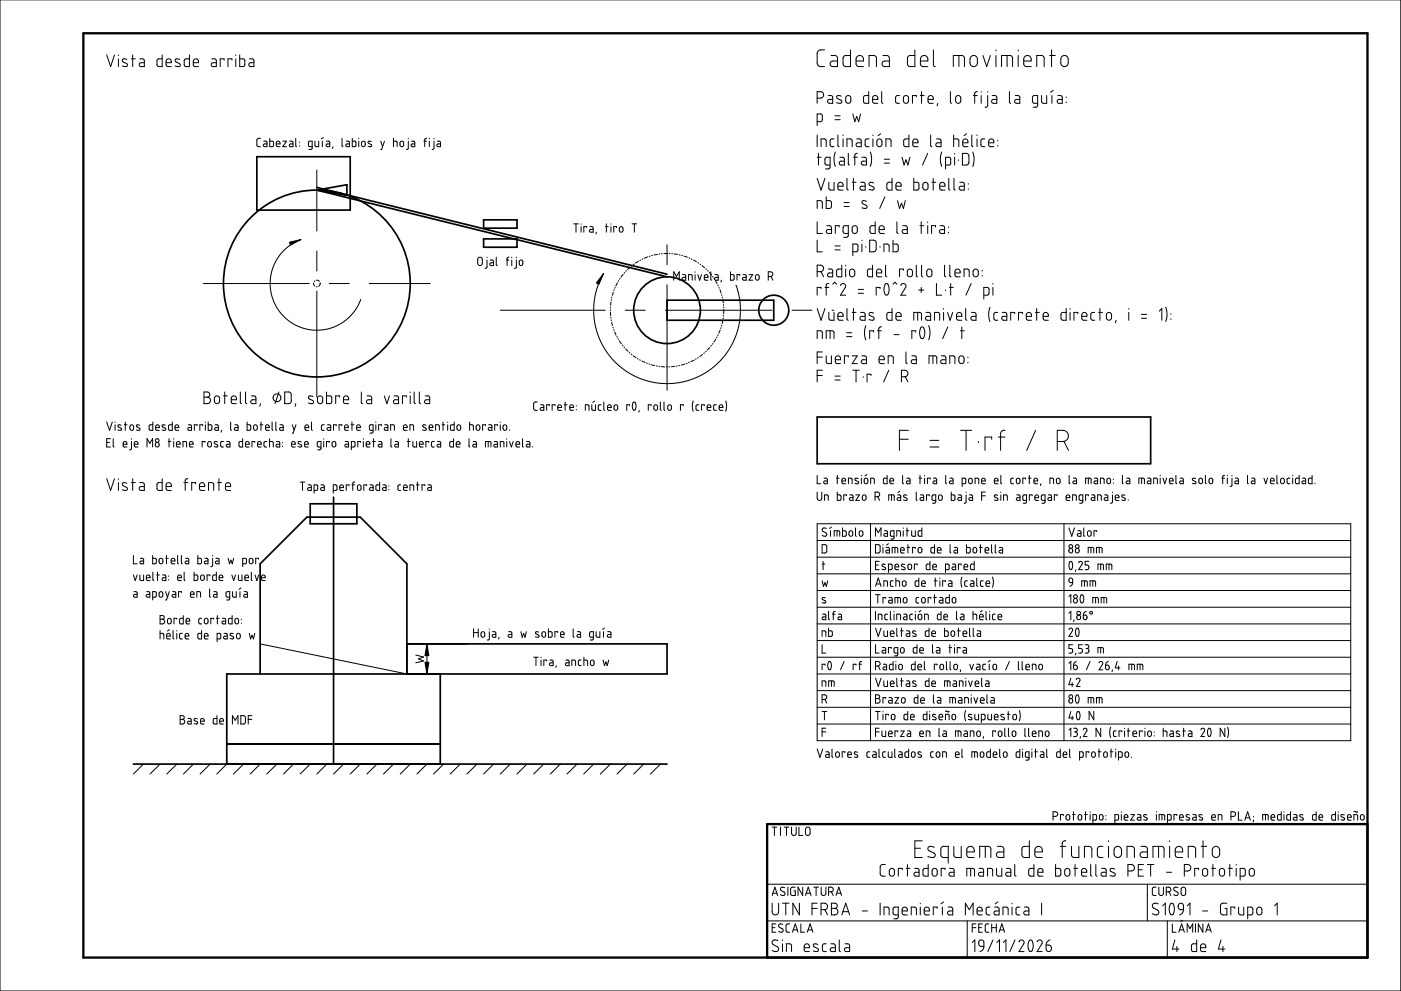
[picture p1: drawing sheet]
<svg xmlns="http://www.w3.org/2000/svg" width="420mm" height="297mm" viewBox="0 0 420 297" stroke-linecap="round" stroke-linejoin="round" font-family="sans-serif">
<g fill="none" stroke="#000" stroke-width=".3">
<path d="M0 0h420.1v297h-420.1zM32 16.5l1.2 3.5 1.1-3.5M35.5 16.5v.2M35.5 17.6v2.4M38 17.8l-1-.1-.3 .5 1.4 .9v.7l-.6 .2-.8-.2M39.4 17.6h1.2M39.8 16.5v3.5M41.9 17.6h.9l.4 .3 .1 2.1-1.4-.2-.2-.3 .2-.5 1.4-.2M48.6 16.5v3.5l-1.3-.1-.2-.5 .1-1.5 .4-.3h1M49.8 18.8h1.6v-.6l-.3-.4-.7-.2-.4 .3-.2 1.6 .4 .4 1.2 .1M53.9 17.8l-1-.1-.4 .5 1.5 1v.6l-.7 .2-.8-.2M56.8 16.5v3.5l-1.3-.1-.3-.5 .2-1.5 .4-.3h1"/>
<path d="M58 18.8h1.5l-.3-1-.6-.2-.5 .3-.1 1.6 .4 .4 1.1 .1M63.5 17.6h.9l.4 .3 .1 2.1-1.4-.2-.2-.3 .2-.5 1.4-.2M67.2 18v-.4h-1.2v2.4M69.6 18v-.4h-1.2v2.4M70.7 16.5v.2M70.7 17.6v2.4M71.9 16.5v3.5l1.3-.1 .2-.4-.1-1.6-.3-.3h-1.1M74.8 17.6h.9l.4 .3 .1 2.1-1.4-.2-.2-.4 .2-.4 1.4-.2M247.3 15h-1.6l-.6 .9 .1 3.5 .6 .5 1.5 .1M249.2 16.6h1.3l.5 .4 .2 3-2-.2-.3-.7 .4-.7 1.9-.1M255.1 15v5l-1.9-.2-.4-.6 .2-2.2 .6-.4h1.5M256.7 18.3h2.3l-.1-.9-.4-.6-.8-.2-.7 .4-.3 .6v1.7l.6 .6 1.7 .1"/>
<path d="M260.6 20v-3.4h1.6l.5 .4 .1 3M264.8 16.6h1.3l.5 .5 .1 2.9-1.9-.2-.3-.7 .4-.7 1.8-.1M274.4 15v5l-1.8-.1-.5-.7 .2-2.2 .6-.4h1.5M276 18.3h2.3l-.1-.9-.4-.6-.9-.1-.7 .4-.2 .5v1.6l.6 .7 1.7 .1M279.9 15v4.5l.6 .5M285.9 20v-3.4h2.7l.3 .2 .3 .6v2.6M287.6 16.6v3.4M291.2 17l1-.4 .9 .7v1.7l-.7 .9h-.9l-.5-.6-.1-1.6zM294.8 16.6l1.1 3.4 1.1-3.4M298.7 15v.2M298.7 16.6v3.4M300.4 20v-3.4h2.6l.5 .3 .2 .4v2.7"/>
<path d="M302 16.6v3.4M305.4 15v.2M305.4 16.6v3.4M307 18.3h2.2v-.9l-.4-.6-.8-.2-.7 .4-.3 .6v1.7l.6 .6 1.6 .1M310.9 20v-3.4h1.6l.5 .4 .1 3M314.8 16.6h1.7M315.4 15v5M318.5 17l.9-.4 .9 .7v1.8l-.7 .8h-.7l-.7-.6-.1-1.7zM245.1 29.4h1.1l.5-.2 .3-.9-.4-.6-1.5-.2v3.5M245.1 36.5h1l.4-.3 .1-1.6-.3-.4-1.2-.1v3.5M248.4 28.6h.9l.3 .3 .1 2.1-1.4-.2-.1-.5 .2-.4 1.3-.1M250.4 35.9h1.6"/>
<path d="M250.4 34.7h1.6M252.3 28.8l-1-.2-.4 .6 .2 .3 1.3 .7v.5l-.3 .3-1.2-.2M253.8 28.9l.7-.3 .6 .4 .1 1.4-.4 .5h-.6l-.5-.3zM255.8 34.1l.5 2.4 .6-1.6 .6 1.6 .6-2.4M260.5 27.5v3.5l-1.2-.1-.3-.4v-1.5l.4-.4h1.1M261.7 29.8h1.5l-.2-1-.7-.2-.5 .4-.1 1.4 .3 .5 1.2 .1M264.4 27.5v3.2l.4 .3M269.8 28.6l-.9 .1-.3 .5 .1 1.6 1.1 .2M271.1 28.9l.7-.3 .6 .4 .1 1.3-.4 .6h-.6l-.5-.3-.1-1.3zM274.8 29v-.4h-1.2v2.4M276 28.6h1.2M276.4 27.5v3.5"/>
<path d="M278.3 29.8h1.6l-.3-1-.6-.2-.5 .3-.2 1.6 .5 .5h1.1M281.2 31l-.2 .7M285 27.5v3.2l.4 .3M286.7 29l.8-.4 .5 .4 .1 1.3-.4 .6-.5 .1-.5-.4zM291.9 28.6h1.2M293.1 27.5h-.4l-.4 .4v3.1M294.3 27.5v.2M294.3 28.6v2.4M296.2 28.6v3.1l-.2 .3-.6 .1M296.2 27.5v.2M297.6 28.6h.9l.3 .3 .1 2.1-1.3-.2-.2-.4 .3-.5 1.2-.1M302.7 27.5v3.2l.4 .3"/>
<path d="M304.5 28.6h.9l.4 .3v2.1l-1.3-.2-.2-.6 .2-.3 1.3-.1M311.2 31h-1.1l-.4-.3-.1-1.6 .3-.4 1.3-.1v3l-.3 .5h-1.1M312.4 28.6v1.9l.4 .5h1.1v-2.4M315.5 28.6v2.4M315.8 27.1l-.7 .6M317.2 28.6h.9l.4 .3 .1 2.1-1.4-.2-.2-.4 .3-.5 1.3-.1M319.7 29v.2M319.7 30.6v.2M78.1 41.5h-.7l-.4 .4 .1 1.8 .3 .2 .7 .1M79.1 42.3h.7l.3 .3v1.4l-1-.1-.1-.2 .1-.5 1-.1M80.9 41.5v2.5l1-.1 .1-1.4-.3-.2h-.8M82.8 43.1h1.2l-.2-.7-.5-.1-.3 .2-.2 1.1 .4 .4h.8"/>
<path d="M84.8 42.3h1.1l-1.1 1.7h1.1M86.9 42.3h.6l.3 .2 .1 1.5-1-.1-.2-.4 .3-.3 .9-.1M88.7 41.5v2.2l.3 .3M89.8 42.6v.1M89.8 43.7v.1M93.6 44h-.8l-.3-.3v-1l.3-.4h.8v2.1l-.3 .4h-.7M94.4 42.3v1.3l.4 .4h.8v-1.7M95 51v18.3M96.7 42.3v1.7M97 41.2l-.6 .4M97.9 42.3h.7l.3 .3v1.4l-.9-.1-.1-.6 1-.2M99.9 44l-.2 .5"/>
<path d="M102.6 41.5v2.2l.2 .3M103.8 42.3h.7l.3 .3v1.4l-.9-.1-.1-.6 1-.2M105.6 41.5v2.5l1-.1 .1-1.4-.3-.2h-.8M107.6 41.5v.1M107.6 42.3v1.7M108.5 42.5l.6-.2 .4 .4v.9l-.3 .3h-.4l-.4-.3zM111.3 42.4l-.7-.1-.2 .4 1 .6v.5h-1M114.2 42.3l.5 1.7M115.3 42.3l-.9 2.5h-.2M118 42.3l1 .1 .1 1.6M118 41.5v2.5M120.1 42.5l.5-.2 .4 .3 .1 .9-.4 .4-.7-.2z"/>
<path d="M122.4 42.3v2.1l-.5 .4M122.4 41.5v.1M123.4 42.3h.7l.3 .2v1.5l-1-.1-.1-.4 .2-.3 .9-.1M127.1 42.3h.8M127.9 41.5l-.5 .3v2.2M128.8 41.5v.1M128.8 42.3v1.7M130.2 42.3v2.2l-.6 .3M130.2 41.5v.1M131.1 42.3l1 .2v1.5l-1-.1v-.7l1-.1M245.1 40.5v3.5M245.1 47.1h1.1"/>
<path d="M245.1 53.5l1.1 3.5 1.2-3.5M245.4 46v3.5M246.2 44v-2.4h1.1l.4 .3 .1 2.1M247.8 59v3.5l1.2-.1 .3-.4v-1.6l-.4-.2-1.1-.1M248.6 54.6v1.9l.5 .5h1v-2.4M248.9 49.5h-1l-.4-.3-.1-1.6 .3-.4 1.2-.1v3.1l-.3 .4h-1M250.1 41.6l-.7 .1-.5 .5 .2 1.6 1 .2M250.5 45.6l-.4 1.6 .1 1.4 .3 1.3M251.3 40.5v3.2l.4 .3M251.3 55.8h1.5l-.2-1-.6-.2-.5 .3-.2 1.6 .4 .5h1.1M251.9 47.1l1 .1 .3 .5v1.8l-1.3-.2-.2-.3 .2-.5 1.3-.2M252.8 40.5v.2"/>
<path d="M252.8 41.6v2.4M254 44v-2.4l1.4 .2 .2 2.2M254 53.5v3.1l.4 .4M254.4 46v3.2l.4 .3M255.6 54.6h1.1M255.9 47.1h1.2M255.9 53.5v3.5M256.9 41.6h.9l.4 .3 .1 2.1-1.4-.2-.2-.5 .2-.4 1.4-.1M257.1 46h-.4l-.4 .4v3.1M258.1 54.6l.9 .1 .5 .5v1.8l-1.4-.1-.2-.4 .2-.6 1.4-.1M258.5 47.1h.8l.4 .3 .1 2.1-1.3-.2-.2-.4 .1-.4 1.4-.2M260.6 41.6l-.7 .1-.4 .4 .1 1.7 1 .2"/>
<path d="M261 45.6l.4 1.6-.1 1.5-.3 1.2M261.8 40.5v.2M261.8 41.6v2.4M262 54.8l-1-.1-.4 .5 1.5 1v.6l-.5 .2-1-.2M263.1 41.9l.8-.2 .6 .5v1.2l-.5 .5h-.6l-.4-.4zM264.1 40.1l-.8 .6M265.2 48.9h1.5M265.2 47.7h1.5M265.4 59l-1.6 3.5M265.7 44v-2.4h1l.5 .3v2.1M267.5 53.5v3.5l-1.3-.1-.2-.5 .1-1.5 .4-.3h1M268.7 55.8h1.6l-.3-1-.6-.2-.6 .3-.1 1.6 .4 .5h1.2"/>
<path d="M270.5 47.1l.6 2.4 .6-1.6 .6 1.6 .6-2.4M272.6 40.5v3.5l-1.3-.1-.3-.5 .1-1.5 .4-.3h1.1M273.7 42.8h1.6v-.6l-.3-.4-.6-.2-.5 .3-.2 1.6 .4 .4 1.2 .1M274 53.5v3.5h1.2l.4-.5-.1-1.5-.3-.3-1.2-.1M277 54.9l.6-.3 .6 .5 .1 1.3-.5 .5h-.7l-.3-.4v-1.1zM278.2 46l-1.5 3.5M279.1 40.5v3.2l.4 .3M279.5 54.6h1.1M279.9 53.5v3.5M280.8 41.6l1.1 .1 .3 .5v1.8l-1.3-.1-.3-.5 .2-.5 1.4-.1M281.8 55.8h1.6l-.3-1-.5-.2-.6 .3-.2 1.5 .3 .5 1.3 .1M282.4 45.6l-.4 2 .4 2.3"/>
<path d="M283.6 49.5h1.1l.4-.4v-1.5l-.3-.4-1.2-.1v3.5M284.5 53.5v3.2l.4 .3M286 41.6h1l.5 .3v2.1M286 40.5v3.5M286.1 53.5v3.1l.4 .4M286.3 46v.2M286.3 47.1v2.4M287.5 47.9v.2M287.8 54.6l1 .1 .4 .4v1.9l-1.3-.1-.2-.4 .1-.6 1.4-.1M288.6 46h1.4l.5 .5 .1 2.3-.5 .6-1.5 .1zM288.7 42.8h1.6v-.6l-.4-.4-.5-.2-.6 .4-.1 1.4 .4 .5 1.2 .1M289.9 40.1l-.8 .6"/>
<path d="M290.4 55v.2M290.4 56.6v.2M291.4 40.5v3.1l.4 .4M291.7 45.6l.4 1.7-.4 2.6M293 40.5v.2M293 41.6v2.4M295.3 41.6l-.7 .1-.4 .4 .1 1.7 1 .2M296.5 42.8h1.5v-.6l-.2-.4-.6-.2-.5 .3-.2 1.6 .4 .4 1.1 .1M299.2 42v.2M299.2 43.6v.2M90.2 71.8l-3.2 1.7-2.7 2.4-1.8 2.9-1.2 3.4-.3 3.5 .6 3.4 1.5 3.3 2.1 2.6 2.4 1.9 3.5 1.5 3.2 .6 3.7-.3 3.4-1.2 2.8-1.9 2.4-2.7 1.6-3.1M95 75.2v6.1"/>
<path d="M143.4 77.3l.6-.2 .6 .4 .1 1.5-.4 .5-.6 .1-.4-.5zM146 77.9v2.1l-.1 .3-.4 .1M146 77.1v.1M147 77.9l.9 .2 .1 1.5-1-.1v-.6l1-.1M148.8 77.1v2.3l.3 .2M151.8 77.9h.8M152.6 77.1l-.5 .3v2.2M153.5 77.1v.1M153.5 77.9v1.7M154.9 77.9v2.2l-.6 .3M154.9 77.1v.1M155.8 78.1l.6-.2 .4 .3v.9l-.3 .4-.4 .1-.4-.3z"/>
<path d="M172 67.1h1.4M172.7 67.1v2.5M174.3 67.1v.1M174.3 67.9v1.7M175.9 68.2v-.3h-.8v1.7M176.9 67.9h.7l.3 .4v1.3h-.9l-.2-.4 .1-.3 1-.1M178.9 69.6l-.2 .5M181.6 67.9h.8M181.8 67.1v2.5M183.2 67.1v.1M183.2 67.9v1.7M184.9 68.2v-.3h-.8v1.7"/>
<path d="M185.8 68.2l.4-.3 .5 .3 .1 .9-.2 .4-.4 .1-.4-.2zM189.5 67.1h1.4M190.2 67.1v2.5M200 73.4v6M245.1 62.5v-2.4l1.1 .1 .3 .2 .1 2.1M245.1 66.5v3.5h1.5M245.1 72v3.5h1.5M248 67.6h.9l.3 .3 .1 2.1-1.3-.2-.2-.5 .3-.4 1.2-.1M250.4 74.9h1.6M250.4 73.7h1.6M251.7 68v-.4h-1.2v2.4M252.5 79.5v3.5l-1.3-.1-.3-.5 .1-1.5 .4-.3h1.1"/>
<path d="M253.1 61.9h1.6M253.1 60.7h1.6M253.6 79.5v.2M254.4 70h-1.1l-.4-.3-.1-1.5 .3-.5 1.3-.1v3l-.3 .5h-1.1M255.7 67.9l.8-.3 .5 .4 .1 1.4-.3 .5-.7 .1-.4-.4zM255.8 75.5h1.1l.4-.4v-1.5l-.3-.4h-1.2v3.4M258.5 72v.2M258.5 73.2v2.3M259.7 73.9v.2M259.8 60.3l-1-.1-.3 .5 1.4 1v.6l-.4 .2-1-.2M260.8 72h1.4l.5 .5 .1 2.3-.6 .7h-1.4zM261.7 79.5v3.5l-1.3-.1-.3-.4 .1-1.5 .3-.3 1.2-.1"/>
<path d="M262.5 66.5v3.5l-1.3-.1-.3-.5 .1-1.4 .4-.4h1.1M263.6 68.8h1.6l-.3-1-.6-.2-.5 .4-.2 1.5 .5 .5h1.1M263.9 73.9v.2M265.1 75.5v-2.3h1.1l.3 .2 .2 2.1M265.6 79.5v3.2l.4 .3M267.8 72v3.5l1.3-.1 .3-.4-.1-1.6-.4-.2h-1.1M269 66.5v3.2l.4 .3M269.2 60.1l.6 2.4 .5-1.6 .6 1.6 .6-2.4M270.7 67.6h.9l.4 .3 .1 2.1-1.4-.2-.2-.4 .3-.5 1.3-.1M274.8 79.5v3.1l.4 .4M275.9 67.6h1.2M276.3 66.5v3.5"/>
<path d="M276.4 79.5v3.2l.4 .3M278.2 66.5v.2M278.2 67.6v2.4M280.6 68v-.4h-1.2v2.4M281.9 67.6h.9l.4 .3 .1 2.1-1.4-.2-.2-.5 .3-.4 1.3-.1M283.3 79.5v3.1l.4 .4M284.4 68v.2M284.4 69.6v.2M284.8 79.5v3.2l.4 .3M61 85h31.8M95 87.3v31.7M98.7 85h6.1"/>
<path d="M110.7 85h18.3M150 93h31.5M181 82l-1.3 2.7-.9 2.7-.6 2.5-.2 3 .2 2.4 .4 2.7 .7 2.4 1.2 2.8 1.4 2.3 1.9 2.3 1.7 1.7 2.2 1.7 2.2 1.3 2.5 1.1 2.9 .9 2.6 .4 3.1 .1 2.6-.3 2.6-.6 2.7-1 2.6-1.3 1.9-1.3 2.1-1.8 1.9-2.1 1.4-2.1 1.6-3.1 .8-2.4 .6-2.8 .3-2.8-.1-2.6-.5-2.7-.8-2.7M187.5 93h6M199.5 93h32M200 85.4v31.6M202.1 84v-2.5l.8 1.4 .8-1.4v2.5M204.7 82.3l.9 .2 .1 1.5-1-.1v-.6l1-.2M206.5 84v-1.7l1 .2 .1 1.5M208.4 81.5v.1M208.4 82.3v1.7M209.3 82.3l.5 1.7 .6-1.7"/>
<path d="M211.2 83.1h1.1l-.2-.7-.4-.1-.4 .2-.1 1.2 .3 .2 .8 .1M213.2 81.5v2.3l.2 .2M214.4 82.3l.9 .2 .1 1.5-1-.1v-.7l1-.1M216.4 84l-.2 .5M219.1 81.5v2.5l.9-.1 .2-.2-.1-1.2-1-.2M221.8 82.6v-.3h-.8v1.7M222.8 82.3l.9 .2 .1 1.5-1-.1v-.7l1-.1M224.6 82.3h1.1l-1.1 1.7h1.1M226.7 82.5l.5-.2 .4 .4 .1 .9-.3 .3-.4 .1-.4-.4zM230.4 82.9h.8l.5-.3 .1-.6-.3-.4-1.1-.1v2.5M231.2 82.8l.6 1.2M237.5 93h6"/>
<path d="M245.1 81.4h1l.6-.2 .3-.6-.3-.9-.5-.2h-1.1v3.5M245.1 92.5l1.1 3.5 1.2-3.5M246.2 81.4l.8 1.6M246.2 86.5v-.4h-1.1v2.4M247.4 86.1h1.2M248.4 80.6h.8l.5 .3v2.1l-1.4-.2-.1-.5 .2-.4 1.3-.1M248.6 85h-.5l-.3 .5v3M248.6 93.6v1.9l.5 .5h1v-2.4M248.9 99.1v2.4M249.5 93h.6M249.7 85.2l.6-.6 .6 .6M251.3 94.8h1.5l-.2-.9-.6-.3-.5 .3-.2 1.6 .4 .5h1.1"/>
<path d="M252.1 85.6l.2-.4 .7-.2 .4 .2 .2 .5-1.5 2.8h1.5M253.6 80.6v2.4M253.9 99.7h1.6M254 92.5v3.1l.4 .4M255 80.9l.7-.3 .6 .6v1.2l-.4 .5h-.6l-.5-.4v-1.2zM255.6 93.6h1.1M255.9 92.5v3.5M257.4 87.9h1.6M257.4 86.7h1.6M258.1 93.6l.9 .1 .5 .5v1.8l-1.4-.1-.2-.4 .2-.5 1.4-.2M259.7 97.6l-.5 2 .5 2.3M262 93.9l-1.1-.2-.3 .6 1.5 .9v.6l-.4 .2-1.1-.2"/>
<path d="M262 99.5v-.4h-1.2v2.4M262.8 81.8h1.6v-.6l-.3-.4-.7-.1-.4 .3-.2 1.4 .4 .6h1.2M263.1 99.1h1.2M263.9 86.5v-.4h-1.1v2.4M264.3 98h-.4l-.4 .4v3.1M265.5 85.2l.3-.2 .4 .1 .4 1.3-.1 1.2-.2 .7-.3 .2-.5-.2-.4-1v-1zM267.5 92.5v3.5l-1.3-.1-.2-.5 .1-1.5 .4-.3h1M267.8 85.2l.6-.6 .6 .6M268.7 94.8h1.6l-.3-.9-.6-.3-.6 .4-.1 1.5 .4 .5h1.2M270.2 85.6l.6-.6h.4l.4 .4v.7l-1.4 2.4h1.5M270.9 81v-.4h-1.1v2.4M272.3 80.9l.7-.3 .6 .5v1.3l-.4 .5h-.6l-.5-.4z"/>
<path d="M274 96v-2.4l2.2 .2 .2 2.2M274.6 99.5v-.4h-1.1v2.4M275.2 93.6v2.4M275.5 86.9h1.6M276.2 98.1l.4-.1 .4 .2 .3 1.1-.1 1.5-.2 .5-.4 .2-.5-.3-.3-1.1v-1zM276.3 86.1v1.6M277.7 93.6l1 .1 .4 .5v1.8l-1.4-.1-.2-.4 .2-.5 1.4-.2M278.2 80.9l.6-.3 .6 .5 .1 1.2-.5 .6h-.6l-.4-.5-.1-1.1zM278.5 97.6l.4 1.7-.1 1.4-.3 1.2M280.3 96v-2.4h1l.4 .3 .1 2.1M280.8 85v3.5h1.6M283 92.5v.2"/>
<path d="M283 93.6v2.4M283.6 86.9v.2M284.2 93.6l.7 2.4 .8-2.4M284.2 98l-1.5 3.5M284.7 86.1h1.2M285.1 85v3.5M286.4 81.8h1.6l-.4-1-.5-.2-.6 .4-.1 1.5 .5 .5h1.1M286.9 94.8h1.5l-.2-1-.6-.2-.6 .4-.1 1.5 .4 .5h1.1M288 99.1h1.2M288.4 98v3.5M289.1 83v-2.4h1.1l.4 .3 .1 2.1M289.6 92.5v3.2l.4 .3"/>
<path d="M291.3 85l-1.6 3.5M291.3 93.6l1 .1 .4 .4v1.9l-1.3-.1-.3-.4 .3-.6 1.3-.1M292 80.9l.7-.3 .6 .5 .1 1.2-.5 .6h-.6l-.4-.5zM294.6 81v.2M294.6 82.6v.2M295 88.5h1.1l.4-.4 .1-1.4-.3-.5-1.3-.1v3.5M296.9 92.1l-.4 1.8 .4 2.5M297.8 85v.2M297.8 86.1v2.4M299.2 93.6l-.8 .1-.4 .5 .2 1.6 1 .2M300.6 93.6l.9 .1 .4 .4v1.9l-1.3-.1-.2-.4 .2-.5 1.3-.2M304.3 94v-.4h-1.2v2.4"/>
<path d="M306.6 94v-.4h-1.1v2.4M307.8 94.8h1.5l-.2-.9-.6-.3-.6 .4-.1 1.5 .4 .5h1.1M310.5 93.6h1.2M310.9 92.5v3.5M312.8 94.8h1.6l-.2-.9-.6-.3-.6 .4-.2 1.5 .5 .5h1.1M319.7 92.5v3.5l-1.2-.1-.3-.4 .1-1.6 .4-.3h1M320.9 92.5v.2M320.9 93.6v2.4M323.2 94v-.4h-1.1v2.4M324.4 94.8h1.6l-.3-1-.6-.2-.5 .3-.2 1.6 .4 .5h1.2M328.3 93.6l-.8 .1-.4 .5 .2 1.6 1 .2M329.5 93.6h1.1"/>
<path d="M329.9 92.5v3.5M332.1 93.8l.6-.1 .6 .4v1.4l-.5 .4h-.5l-.4-.4-.1-1.2zM334.7 96l-.2 .8M338.5 92.5v.2M338.5 93.6v2.4M342.3 95.4h1.6M342.3 94.2h1.6M347.7 93.3l.7-.8v3.5M349.6 92.1l.4 1.9-.4 2.4M351.2 94v.2M351.2 95.6v.2M61.2 117.5h1.2l.5 .5-.1 .7-.7 .3 .7 .3 .3 .5-.1 .6-.5 .5-1.3 .1z"/>
<path d="M61.2 119h.9M64.5 118.9l.7-.2 .6 .4v1.2l-.4 .6h-.7l-.4-.4zM67 118.7h1.2M67.4 117.5v3.5M69.3 119.8h1.6l-.3-1-.6-.1-.5 .3-.2 1.4 .4 .5 1.2 .1M72.1 117.5v3.2l.4 .3M73.6 117.5v3.2l.4 .3M75.4 118.7h.9l.5 .5v1.8l-1.4-.1-.2-.6 .2-.4 1.4-.1M83.7 117.5l-1.2 3.5M85.4 117.5h1.4l.5 .5v2.4l-.4 .5-1.5 .1zM93.9 118.9l-1.1-.2-.3 .5 .2 .4 1.2 .6v.6l-.6 .2-.8-.2M95.4 118.9l.7-.2 .6 .4 .1 1.2-.4 .6h-.7l-.5-.4z"/>
<path d="M97.9 117.5v3.5l1.3-.1 .3-.5-.1-1.5-.4-.2h-1.1M101.8 119v-.3h-1.1v2.3M103 119.8h1.6l-.4-1-.5-.1-.5 .2-.2 1.6 .5 .5h1.1M108.4 117.5v3.2l.3 .3M110.1 118.7h.9l.4 .2 .1 2.1-1.4-.2-.2-.5 .3-.4 1.3-.1M115.3 118.7l.7 2.3 .8-2.3M118.2 118.7h.9l.3 .2 .1 2.1-1.3-.2-.2-.6 .2-.3 1.3-.1M121.9 119v-.3h-1.2v2.3M123 117.5v.2M123 118.7v2.3M124.2 117.5v3.2l.4 .3M125.8 117.5v3.1l.3 .4"/>
<path d="M127.5 118.7h.9l.4 .2 .1 2.1-1.4-.2-.2-.5 .3-.4 1.3-.1M245.1 101.5v-2.4h1l.4 .3 .1 2.1M245.1 107h1.5M245.1 112.5h1.5M246.6 105.5h-1.5v3.5M246.6 111h-1.5v3.5M247.8 101.5v-2.4l2.1 .2 .2 .4v1.8M247.8 106.7v1.9l.5 .4h1v-2.3M250.4 113.9h1.6M250.4 112.7h1.6M250.5 107.8h1.6v-.5l-.3-.5-.7-.1-.4 .2-.2 1.6 .3 .4 1.3 .1M253.9 100.9h1.6"/>
<path d="M254.4 107v-.3h-1.2v2.3M255.6 106.7h1.5l-1.5 2.3h1.5M255.8 111h1.9M256.7 111v3.5M258.5 106.7h.9l.4 .3v2l-1.3-.2-.2-.4 .2-.5 1.3-.1M258.9 112.9v.2M261.2 112.5v-.3h-1.2v2.3M263.6 107.8h1.6l-.3-1-.6-.1-.5 .3-.2 1.5 .5 .5h1.1M266.4 109v-2.3h1l.4 .2 .1 2.1M266.6 111l-1.6 3.5M268.1 100.3h1.6M270.3 112.9h1.2l.5-.3 .3-.8-.4-.6-1.6-.2v3.5"/>
<path d="M271.5 112.9l.8 1.6M271.7 105.5v3.1l.4 .4M273.5 106.7h.9l.4 .4v1.9l-1.3-.1-.2-.6 .2-.4 1.3-.1M278.6 109v-2.3l2.1 .1 .2 .3v1.9M279.8 106.7v2.3M282.3 106.7h1l.4 .5v1.8l-1.4-.1-.2-.6 .3-.4 1.3-.1M284.8 109v-2.3h1.1l.4 .2 .1 2.1M287.8 106.9l.7-.2 .5 .3 .1 1.3-.4 .6-.6 .1-.5-.5-.1-1.1zM290.3 107v.2M290.3 108.6v.2M32 126.5l.9 2.5 .8-2.5M32 132.6h.9"/>
<path d="M33.1 131.5h-1.1v2.5h1.1M34 131.5v2.3l.2 .2M34.5 126.5v.1M34.5 127.3v1.7M36.3 127.5l-.7-.2-.3 .5 1.1 .6-.1 .5h-1M36.9 133.2h1.2l-.2-.7-.5-.2-.4 .2-.1 1.1 .4 .4h.8M37.3 127.3h.8M37.6 126.5v2.5M39.1 127.5l.6-.2 .3 .4v1l-.3 .3-.7-.3zM39.4 132.3v2.2l-.5 .3M39.4 131.5v.1M40.3 133.2h1.1l-.2-.7h-.8l-.1 1.2 .3 .3h.8"/>
<path d="M41.9 127.5l-.8-.2-.2 .4 1.1 .7v.4l-1.1 .1M44.1 134v-2.5l.8 1.4 .9-1.4v2.5M45.8 126.5v2.5l-.9-.1-.1-1.5 1-.1M46.7 128.2h1.1l-.2-.7-.4-.2-.4 .2-.1 1.2 .3 .3h.8M49.6 127.5l-.7-.2-.3 .4 1.1 .7-.1 .5h-1M50.4 132.3h.8M50.7 131.5v2.5M51.7 126.5v2.5l-.9-.1-.3-.3 .1-1 .3-.3h.8M52.1 131.5v.1M52.1 132.3v1.7M52.5 128.2h1.1l-.1-.7-.5-.2-.4 .3-.1 1 .3 .4h.8M52.9 133.2h1.1l-.2-.7-.5-.2-.3 .2-.1 1.2 .3 .3h.8"/>
<path d="M54.9 134v-1.7l1 .2 .1 1.5M56.5 127.3l.7 .1 .2 .3v1.3l-.9-.1-.2-.2 .2-.5h.9M56.8 133.2h1.1l-.2-.7h-.7l-.2 1.2 .3 .3h.8M59.1 127.6v-.3h-.8v1.7M60.8 127.6v-.3h-.9v1.7M61.5 132.6v-.3h-.9v1.7M61.6 126.5v.1M61.6 127.3v1.7M62.4 126.5v2.5l1-.1 .1-1.4-1.1-.2M62.5 132.5l.4-.2 .5 .4v.9l-.4 .4-.4-.1-.3-.3zM64.5 127.3l.8 .1 .2 .3v1.3l-.9-.1-.2-.3 .1-.4h1M65.2 132.5l-.7-.2-.3 .5 1 .6 .1 .4-1.1 .1"/>
<path d="M66.5 129l-.2 .5M67 132.3h-.5l-.3 .3 .1 1.2 .7 .2M68 132.3l.9 .2 .1 1.5-1-.1v-.6l1-.1M69.2 126.5v2.3l.2 .2M70.4 127.3l.8 .1 .2 .3v1.3l-.9-.1-.2-.3 .1-.4h1M72.8 131.5v2.5l-.9-.1-.2-.2v-1.1l.3-.3h.8M73.6 133.2h1.1l-.2-.7h-.7l-.2 1.2 .3 .3h.8M74.1 126.5v2.5l.9-.1 .2-1.4-1.1-.2M76.2 127.5l.4-.2 .5 .3 .1 .9-.4 .5-.5-.1-.2-.3zM76.4 132.6v-.3h-.8v1.7M77.2 133.2h1.1l-.2-.8-.5-.1-.3 .3-.1 1.1 .3 .3h.8M78 127.3h.8"/>
<path d="M78.1 121l-.2 .8M78.3 126.5v2.5M79.7 128.2h1.1l-.2-.7-.4-.2-.4 .3-.1 1 .2 .4h.9M80 132.3h-.5l-.3 .4 .1 1.2 .7 .1M80.8 132.3l1.1 .2 .1 1.5M80.8 131.5v2.5M81.6 126.5v2.3l.3 .2M82.7 126.5v2.3l.3 .2M82.9 132.3h.7l.3 .3v1.4l-1-.1-.1-.4 .2-.3h.9M84 127.3l.9 .2v1.5l-1-.2 .1-.6h.9M84.7 132.6v.1M84.7 133.7v.2"/>
<path d="M87.4 133.2h1.1l-.1-.7-.6-.2-.3 .2-.1 1.2 .4 .3h.7M87.7 127.3l.5 1.7M88.7 121l-.2 .8M88.8 127.3l-.9 2.5h-.2M90.4 132.5l-.8-.2-.2 .5 1 .6 .1 .4-.3 .2-.8-.1M91.3 133.2h1.1l-.1-.7h-.8l-.2 1.2 .4 .3h.7M91.5 128.2h1.1l-.2-.7-.4-.2-.4 .3-.1 1 .2 .4h.9M93.4 126.5v2.3l.3 .2M96.3 134h-.8l-.3-.3-.1-1 .3-.3 .9-.1v2.1l-.3 .4h-.7M97.1 131.5v.1M97.1 132.3v1.7M97.2 127.3h-.5l-.3 .4 .1 1.1 .7 .2"/>
<path d="M98.2 127.3l.9 .2 .1 1.5-1.1-.2 .1-.6h1M98.8 132.6v-.3h-.9v1.7M99.8 132.5l.5-.2 .4 .4v.9l-.4 .4h-.4l-.3-.4zM100.8 127.6v-.3h-.8v1.7M102.5 127.6v-.3h-.8v1.7M103.3 128.2h1.2l-.2-.7-.5-.2-.4 .3-.1 1 .3 .4h.9M103.5 132.3h.7l.3 .4v1.3l-.9-.1-.1-.6 1-.1M105.3 127.3h.8M105.4 134l1-.2 .1-1.1-.2-.3-.9-.1v2.5M105.6 126.5v2.5M107 128.2h1.1l-.2-.7-.4-.2-.4 .3-.1 1.1 .2 .3h.9M108.1 132.6v-.3h-.8v1.7"/>
<path d="M109 131.5v.1M109 132.3v1.7M109.8 133.2h1.1l-.2-.8-.5-.1-.3 .3-.1 1.1 .3 .3h.8M111.7 132.3h.9M111.9 129l-1.1-.2v-1.2l.2-.2 .9-.1v2.2l-.3 .3h-.7M112 131.5v2.5M112.7 126.5v.1M112.7 127.3v1.7M113.6 132.3h.6l.3 .3v1.4l-.9-.1-.2-.4 .2-.3h.9M114.4 127.6v-.3h-.8v1.7M115.4 127.3l.7 .1 .2 .3v1.3l-.9-.1-.2-.2 .2-.5h.9M117.2 129v-1.7l1 .2 .1 1.5"/>
<path d="M117.2 131.5v2.3l.3 .2M118.5 132.3h.6l.3 .3 .1 1.4-1-.1-.2-.4 .3-.3h.9M121 128.2h1.1l-.2-.7-.4-.2-.4 .3-.1 1.1 .3 .3h.8M122.2 132.3h.8M122.4 131.5v2.5M122.9 129v-1.7l1.1 .2v1.5M123.8 132.3v1.4l.3 .3h.8v-1.7M125.8 133.2h1.1l-.2-.8-.5-.1-.3 .2-.1 1.1 .3 .4h.8M127.7 127.5l-.7-.2-.3 .4 1.1 .7v.4l-1.1 .1M128.6 132.6v-.3h-.9v1.7M128.7 128.2h1.1l-.2-.7-.4-.2-.4 .3-.1 1 .3 .4h.8M130.2 132.3h-.5l-.3 .4 .1 1.2 .7 .1"/>
<path d="M130.6 129v-1.7l1.1 .2 .1 1.5M131.2 132.3h.6l.4 .4v1.3l-1-.1v-.6l1-.1M132.6 127.3h.8M132.9 126.5v2.5M134.3 126.5v.1M134.3 127.3v1.7M136 131.5v2.5l-.9-.1-.2-.3v-1l.3-.3h.8M136.2 126.5v2.5l-.9-.1-.2-.3v-1l.4-.3h.7M136.8 133.2h1.1l-.1-.7-.6-.2-.3 .2-.1 1.1 .3 .4h.8M137.2 127.5l.4-.2 .5 .4v.9l-.3 .4-.4-.1-.3-.3zM140.7 131.5v2.3l.2 .2M140.8 127.3l1.1 .2 .1 1.5"/>
<path d="M140.8 126.5v2.5M141.9 132.3h.7l.2 .3 .1 1.4-1-.1-.1-.4 .2-.3h.9M143 127.5l.5-.2 .4 .4v.9l-.4 .4-.7-.3zM145.6 134v-1.7l1.6 .2v1.5M145.6 127.6v-.3h-.9v1.7M146.4 132.3v1.7M146.6 127.3l.9 .2v1.5l-1-.2 .1-.6h.9M148.2 132.3h.7l.3 .4v1.3l-.9-.1-.1-.6 1-.1M149.2 127.6v-.3h-.8v1.7M150 134v-1.7h.8l.3 .3v1.4M150 126.5v.1M150 127.3v1.7"/>
<path d="M151 127.6l.4-.3 .5 .4 .1 .9-.4 .4-.4-.1-.3-.3zM152 131.5v.1M152 132.3v1.7M152.8 128.9v.1M152.8 132.3l.6 1.7 .5-1.7M154.7 133.2h1.2l-.2-.7h-.8l-.2 1.2 .4 .3h.8M156.7 131.5v2.3l.3 .2M157.9 132.3h.7l.3 .3v1.4l-1-.1-.1-.4 .2-.3h.9M159.7 133.9v.1M161.1 120.5h-.7l-.4 .4 .1 1.8 .3 .3h.7M162.1 121.3h.7l.3 .3v1.4l-.9-.1-.1-.6 1-.1M164.8 121.6v-.3h-.9v1.7"/>
<path d="M166.4 121.6v-.3h-.8v1.7M167.3 122.2h1.1l-.3-.8-.7 .1-.1 1.1 .2 .4h.9M169.2 121.3h.8M169.5 120.5v2.5M170.9 122.2h1.1l-.2-.8-.5-.1-.3 .2-.1 1.2 .2 .3h.9M172.8 121.6v.1M172.8 122.7v.2M175.5 123v-1.7l1.1 .2v1.5M177.5 121.3v1.4l.4 .3h.7v-1.7M178.3 120.2l-.5 .4M180.3 121.3h-.6l-.3 .4 .1 1.2 .8 .1M181.1 120.5v2.2l.3 .3"/>
<path d="M182.2 122.2h1.1l-.2-.8-.5-.1-.3 .2-.1 1.2 .2 .3h.9M184.3 121.5l.5-.2 .4 .4v.9l-.4 .4-.6-.4zM188.8 121.6v-.3h-.8v1.7M189.9 120.6h.5l.3 .9-.1 .9-.4 .6-.3-.2-.3-.8zM191.7 123l-.1 .5M195.3 121.6v-.3h-.9v1.7M196.2 121.5l.6-.2 .4 .4v.9l-.4 .4-.7-.4zM198 120.5v2.2l.3 .3M199.1 120.5v2.2l.3 .3M200.4 121.5l.5-.2 .4 .4 .1 .9-.4 .4-.7-.4zM204.9 121.6v-.3h-.8v1.7M207.9 120.2l-.3 1.2 .3 1.9"/>
<path d="M209.6 121.3h-.6l-.3 .4 .1 1.2 .8 .1M211.2 121.6v-.3h-.8v1.7M212.1 122.2h1.1l-.2-.8-.5-.1-.3 .2-.1 1.2 .2 .3h.9M214.8 121.3h-.5l-.3 .3 .1 1.3 .7 .1M215.7 122.2h1.1l-.2-.8-.5-.1-.3 .3-.1 1 .2 .4h.9M217.6 120.2l.3 1.1-.3 2M269.7 131.7h2.7M272.4 129h-2.7v6M278.9 134h2.7M278.9 132h2.7M288.1 129h3.3M289.7 129v6"/>
<path d="M293.4 132.3v.4M297.4 131.7v-.7h-2v4M299.4 131h2M301.4 129l-1 .2-.3 .6v5.2M310.6 129l-2.7 6M317.1 132.3h2l.9-.6 .4-1-.5-1.3-1-.4h-1.8v6M319.1 132.3l1.3 2.7M32 143.5l1.2 3.5 1.1-3.5M35.5 143.5v.2M35.5 144.7v2.3M38 144.9l-1-.2-.3 .6 1.4 .9v.6l-.5 .2-.9-.2M39.4 144.7h1.2"/>
<path d="M39.8 143.5v3.5M41.9 144.7h1l.4 .5v1.8l-1.3-.1-.3-.3 .3-.7 1.3-.1M48.6 143.5v3.5l-1.3-.1-.2-.4 .1-1.6 .4-.2h1M49.8 145.8h1.6l-.3-.9-.6-.2-.5 .3-.2 1.5 .4 .5h1.2M55.2 144.7h1.1M56.3 143.5l-.6 .1-.2 .4v3M58.7 145.1v-.4h-1.2v2.3M59.8 145.8h1.6l-.3-1-.5-.1-.6 .3-.2 1.5 .4 .5h1.2M62.5 147v-2.3h1l.5 .2 .1 2.1M65.3 144.7h1.1M65.7 143.5v3.5M67.6 145.8h1.6l-.3-.9-.6-.2-.5 .2-.2 1.6 .4 .5h1.2"/>
<path d="M90 144.5h1.4M90.7 144.5v2.5M92.4 145.3l.9 .2 .1 1.5-1-.1v-.6l1-.1M94.2 147l1-.1-.1-1.5-.9-.1v2.5M96.3 145.3l.9 .2v1.5l-1-.1v-.6l1-.1M99.9 147h.8l.3-.2 .1-1.1-.3-.3-.9-.1v2.5M101.9 146.2h1.1l-.2-.8-.8 .1-.1 1.1 .2 .4h.9M104.7 145.6v-.3h-.9v1.7M105.5 145.3h.8M106.3 144.5l-.5 .3v2.2M107.3 145.6l.5-.3 .4 .4 .1 .8-.3 .4-.4 .1-.3-.3zM110 145.6v-.3h-.9v1.7"/>
<path d="M110.9 145.3l.9 .2 .1 1.5-1-.1v-.6l1-.1M113.9 144.5v2.5l-1-.1-.2-.2 .1-1.2 1.1-.2M114.8 145.3l.9 .2 .1 1.5-1-.1v-.6l1-.1M116.6 145.6v.2M116.6 146.7v.2M120.2 145.3l-.7 .1-.2 .2 .1 1.2 .8 .2M121 146.2h1.1l-.2-.8-.4-.1-.4 .3-.1 1.1 .3 .3h.8M122.9 147v-1.7l1.1 .2 .1 1.5M124.9 145.3h.8M125.2 144.5v2.5M127.4 145.6v-.3h-.8v1.7M128.4 145.3l.9 .2v1.5l-1-.1v-.6l1-.1"/>
<path d="M245.1 147.5v1.9l.5 .6 .4-.1 .4-.3v-2.1M245.1 142.5v2.5h1.1M245.1 157h160v65h-160zM247.1 143.3l.8 .1 .2 .3v1.3l-.9-.1-.2-.2 .2-.5h.9M247.3 150v-1.7l1 .2 .1 1.5M247.8 158.4l-.9-.1-.4 .5 .3 .5 1 .5 .1 .7-.7 .2-.7-.2M249.1 159.1v1.6M249.3 158l-.5 .4M250.8 143.3h.9M251 159.1v1.6M251.1 147.5v2.5h.9l.2-.4v-1l-.3-.3h-.8M251.1 142.5v2.5"/>
<path d="M252.5 144.2h1.1l-.2-.7-.4-.2-.4 .2-.1 1.2 .3 .3h.8M252.7 158.2v2.5h.9l.2-.3v-1l-.3-.3h-.8M253.9 148.6v-.3h-.9v1.7M254.4 145v-1.7h.7l.4 .3v1.4M254.7 159.3l.6-.2 .4 .3v.9l-.4 .4-.7-.3zM254.8 148.3h.7l.3 .4v1.3l-.9-.1-.1-.6 1-.1M256.6 158.2v2.3l.2 .2M256.7 148.3h1.1l-1.1 1.7h1.1M257.3 143.5l-.7-.2-.2 .4 1 .7v.5h-1M257.8 159.2l.6-.1 .4 .4v.9l-.4 .3-.7-.3zM258.3 142.5v.1M258.3 143.3v1.7"/>
<path d="M258.8 148.5l.6-.1 .3 .3v.9l-.4 .4-.7-.4zM259.3 143.5l.4-.2 .5 .3 .1 .9-.4 .5-.7-.3zM260 142.2l-.6 .4M261.1 157v65M261.1 145v-1.7h.7l.4 .3v1.4M262.4 148.9l1.3-.2 .1-.6-.2-.4-1.2-.2v2.5M263.2 148.9l.6 1.1M265.2 159.1h.7l.3 .3v1.3h-1v-.7l1-.1M266 142.5v2.5l-.9-.1-.2-.3 .1-1 .2-.3h.8M266.5 150v-1.7l1.6 .2 .1 1.5M266.9 144.2h1.1l-.2-.7-.4-.2-.4 .3-.1 1.1 .3 .3h.8M267.4 148.3v1.7"/>
<path d="M269.2 148.3h.6l.3 .4v1.3l-.9-.1-.1-.6 1-.1M269.9 147.2l-.6 .4M270.7 142.5v2.3l.3 .2M270.9 158.2v.2M270.9 159.1v1.6M271.7 159.1h.9M271.9 143.3h.7l.3 .3v1.4l-1-.2 .1-.6h.9M271.9 148.5l-.7-.2-.2 .5 1 .6v.5h-1M272 158.2v2.5M273.4 159.1v1.4l.3 .2h.8v-1.6M274.8 147.5v2.3l.3 .2M275.6 143.3h.9"/>
<path d="M275.9 142.5v2.5M276 148.3h.7l.3 .4v1.3l-.9-.1-.2-.2 .1-.4 1-.1M276.5 158.2v2.5h-.9l-.3-.3 .1-1.2 1.1-.1M277.3 142.5v.1M277.3 143.3v1.7M278.7 148.6v-.3h-.8v1.7M279 143.6v-.3h-.9v1.7M279.9 143.3l.8 .1 .2 .3v1.3l-.9-.1-.2-.3 .2-.4h.9M280.6 150h-.8l-.3-.2v-1.1l.2-.3 .9-.1v2.2l-.3 .3h-.6M281.6 148.5l.5-.2 .4 .4 .1 .9-.4 .4-.7-.4zM283.6 142.5v2.3l.3 .2M284.9 143.3l.7 .1 .2 .3v1.3l-.9-.1-.2-.3 .2-.4h.9"/>
<path d="M285.3 147.5v2.5l.9-.1 .2-.2-.1-1.2-1-.2M287.4 148.3h.6l.3 .4v1.3l-.9-.1-.2-.2 .2-.4 .9-.1M288.5 145l1.1-.2-.1-1.4-1-.1v2.5M289.7 148.3v2.1l-.1 .3-.4 .1M289.7 147.5v.1M290.6 143.5l.5-.2 .4 .3 .1 1-.4 .4-.7-.3zM290.7 148.3h.7l.3 .3v1.4l-1-.1v-.6l1-.1M292.4 145v-1.7h.7l.4 .3v1.4M294.4 144.2h1.1l-.2-.8-.5-.1-.4 .3v1.1l.3 .3h.8M294.4 148.6h1.1M295.5 147.5h-1.1v2.5M298.2 144.2h1.1l-.2-.7-.4-.2-.4 .3-.1 1.1 .3 .3h.8"/>
<path d="M299.2 148.5l-.7-.2-.3 .4 1.1 .8-.1 .4h-1M300.1 142.5v2.3l.3 .2M300.1 147.5v.1M300.1 148.3v1.7M301 150v-1.7l1 .1 .1 1.6M304 143.3h-.6l-.3 .4 .1 1.1 .8 .2M304.9 148.3h.7l.3 .4v1.3l-.9-.1-.1-.6 1-.1M304.9 143.5l.5-.2 .5 .3v1l-.4 .4-.4-.1-.3-.3zM307.6 143.6v-.3h-.9v1.7M307.8 150h-.7l-.3-.2 .1-1.4 .9-.1v2.2l-.3 .3h-.6M308.4 143.3h.8M308.7 142.5v2.5"/>
<path d="M309.5 148.6v-.3h-.8v1.7M310.1 144.2h1.1l-.2-.7-.4-.2-.4 .3-.1 1 .3 .4h.8M310.3 149.2h1.2l-.2-.8-.5-.1-.4 .3-.1 1 .4 .4h.8M312.2 145l-.2 .5M313.4 150h-.8l-.3-.2v-1.1l.2-.3 .9-.1v2.2l-.3 .3h-.7M314.4 148.3h.6l.3 .3 .1 1.4-1-.1v-.6l1-.1M314.9 145v-1.7h.7l.4 .3v1.4M317 143.5l.5-.2 .4 .4v.9l-.4 .4-.7-.3zM317 148.6v-.3h-.8v1.7M319.1 157v65M319.7 149.2h1.1l-.2-.8-.4-.1-.4 .3-.1 1 .3 .4h.8M320.6 158.2l.8 2.5 .8-2.5"/>
<path d="M320.6 142.5v2.3l.3 .2M321.7 150v-1.7l1 .1 .1 1.6M321.9 143.3l.7 .1 .3 .3v1.3l-1-.1-.1-.2 .1-.5h1M323.2 159.1l.9 .2 .1 1.4h-1v-.7l1-.1M324.7 150h-.8l-.2-.2-.1-1.1 .2-.3 .9-.1v2.1l-.3 .4h-.6M325 158.2v2.3l.3 .2M325.6 145v-1.7l1.5 .1 .1 1.6M326.3 159.3l.5-.2 .4 .3v.9l-.4 .4h-.4l-.2-.3zM326.4 148.6v-.3h-.8v1.7M326.4 143.3v1.7M327.4 148.3h.6l.3 .4v1.3l-.9-.1-.1-.6 1-.1M328.2 143.3l.8 .1 .1 .2 .1 1.4-1.1-.2 .2-.6h.9"/>
<path d="M328.9 159.4v-.3h-.8v1.6M329.2 150v-1.7l1 .2 .1 1.5M330 145v-1.7l1 .2 .1 1.5M331.3 148.3l.9 .2v1.5l-.9-.1v-.6l.9-.1M332.1 143.6l.4-.3 .5 .4 .1 .9-.4 .4h-.4l-.3-.4zM333.6 148.3v2.1l-.1 .3-.4 .1M333.6 147.5v.1M333.9 143.6v.1M333.9 144.7v.2M334.5 149.2h1.1l-.2-.7-.5-.2-.3 .2-.1 1.2 .3 .3h.8M336.6 142.5v2.3l.3 .2M337.4 148.5l-.7-.2-.3 .5 1 .6 .1 .4-.3 .2-.8-.1"/>
<path d="M337.9 143.3l.7 .1 .2 .2v1.4l-1-.2 .1-.6h.9M338.3 149.9v.1M341.5 145v-1.7l1.5 .1 .2 1.6M342.4 143.3v1.7M344.2 143.3h.6l.3 .3v1.4l-.9-.1-.2-.2 .2-.5h.9M346 145v-1.7l1 .2 .1 1.5M347.9 142.5v.1M347.9 143.3v1.7M348.8 143.3l.5 1.7 .6-1.7M350.7 144.2h1.1l-.2-.7-.4-.2-.4 .3-.1 1.1 .3 .3h.8M352.7 142.5v2.3l.2 .2M353.9 143.3l.7 .1 .3 .3v1.3l-1-.1-.1-.3 .2-.4h.9"/>
<path d="M358.6 143.5l-.8-.2-.2 .5 1 .6v.4l-1 .1M359.7 143.5l.4-.2 .5 .3v.9l-.3 .5-.7-.3zM361.5 142.5v2.3l.3 .2M362.7 143.6l.5-.3 .5 .4v1l-.4 .3h-.4l-.3-.4zM366.4 143.3h.8M367.2 142.5l-.5 .3v2.2M368.1 142.5v.1M368.1 143.3v1.7M369.5 143.3v2.2l-.6 .3M369.5 142.5v.1M370.4 143.3l.8 .1 .2 .3v1.3l-.9-.1-.1-.6 1-.1M374.1 142.5v2.3l.3 .2"/>
<path d="M375.4 143.3l.7 .1 .2 .3v1.3l-.9-.1-.1-.6 1-.1M379.1 143.3l.5 1.7 .6-1.7M381 144.2h1.1l-.2-.7-.4-.2-.4 .2-.1 1.2 .3 .3h.8M382.9 142.5v2.3l.3 .2M384.2 143.6l.4-.3 .5 .4v1l-.3 .3h-.4l-.3-.4zM386.8 143.3h-.5l-.3 .4 .1 1.1 .7 .2M387.7 142.5v.1M387.7 143.3v1.7M389.6 142.5v2.5l-.9-.1-.2-.3v-1l.3-.3h.8M390.6 143.3l.7 .1 .2 .2 .1 1.4-1.1-.2 .1-.6h1M393.5 142.5v2.5l-.9-.1-.2-.2v-1.1l.3-.3h.8M394.3 144.9v.1"/>
<path d="M40 166.5v2.5h1.1M40 172.3l.6 1.7 .5-1.7M40.2 177.3l.9 .2v1.5l-.9-.1v-.6l.9-.1M42 172.3v1.3l.4 .4h.7v-1.7M42.1 167.3h.7l.2 .3 .1 1.4-1-.1-.1-.4 .2-.3h.9M43.9 173.2h1.1l-.2-.8-.8 .1-.1 1.2 .2 .3h.9M44 177.3l.9 .2v1.5l-1-.1 .1-.7h.9M45.8 166.5v2.5l.9-.1 .2-1.3-.3-.3h-.8M45.8 179l1-.2 .1-1.1-.2-.3-.9-.1v2.5M45.8 171.5v2.3l.3 .2M46.9 172.3h.9M47.2 171.5v2.5"/>
<path d="M47.8 167.6l.6-.3 .3 .3 .1 .9-.2 .4-.5 .1-.3-.3zM47.8 177.6l.5-.3 .5 .4v.8l-.2 .4-.4 .1-.4-.2zM48.8 172.3l.9 .2v1.5l-.9-.1v-.6l.9-.1M49.7 167.3h.8M49.7 177.3l.5 1.7M49.9 166.5v2.5M50.6 172.6v.2M50.6 173.7v.2M50.8 177.3l-.9 2.5h-.2M51.3 168.2h1.2l-.2-.7-.5-.2-.4 .3-.1 1 .3 .4h.9M51.8 177.3l.9 .2v1.5l-.9-.1v-.6l.9-.1M53.3 166.5v2.3l.3 .2"/>
<path d="M53.3 173.2h1.1l-.3-.8-.7 .1-.1 1.2 .2 .3h.9M54.4 166.5v2.3l.3 .2M54.4 177.6v-.3h-.8v1.7M55.2 171.5v2.3l.3 .2M55.6 167.3h.7l.3 .3v1.4l-1-.1-.1-.4 .2-.3h.9M57.1 178.2h1.1l-.2-.8h-.6l-.3 .2v1.1l.3 .3h.8M58.2 171.5v2.5h.9l.2-.4-.1-1.1-1-.2M59 179v-1.7l1 .1 .2 1.6M59.3 166.5v2.5l1-.1 .1-1.3-.3-.3h-.8M60.3 172.5l.5-.2 .4 .4 .1 .9-.3 .3-.4 .1-.4-.4zM61.4 167.3h.7l.2 .3 .1 1.4-1-.1-.1-.3 .1-.4h1M62.9 176.5v2.3l.2 .2"/>
<path d="M62.9 172.6v-.3h-.8v1.7M63.8 167.3v2.1l-.2 .3-.4 .1M63.8 166.5v.1M64.1 177.3l.9 .2 .1 1.5-1-.1v-.6l1-.1M64.7 167.3h.7l.3 .3v1.4l-.9-.1-.2-.2 .2-.5h.9M64.9 171.5v2.5l-.9-.1-.2-.2v-1.2l1.1-.2M65.7 173.2h1.1l-.2-.8-.4-.1-.4 .3-.1 1 .2 .4h.9M68.4 167.3l.4 1.7 .5-1.1 .4 1.1 .4-1.7M68.9 179l-1.1-.2 .2-1.4 .9-.1v2.2l-.3 .3h-.7M69.5 172.3l.6 1.7 .5-1.7M69.7 177.3v1.4l.4 .3h.7v-1.7M71.5 172.3v1.4l.4 .3h.7v-1.7"/>
<path d="M72 177.3v1.7M72.2 176.2l-.5 .4M72.8 169l1-.2 .1-1.1-.2-.3-.9-.1v2.5M73.2 177.3l.9 .2 .1 1.5-1-.1v-.6l1-.1M73.4 173.2h1.1l-.2-.8-.4-.1-.3 .2-.2 1.2 .3 .3h.8M74.8 167.6l.6-.3 .4 .4v.9l-.3 .4h-.4l-.3-.4zM75.4 171.5v2.3l.2 .2M76.5 172.3l.5 1.7 .6-1.7M77.5 167.6v-.3h-.8v1.7M78.4 173.2h1.1l-.2-.8-.8 .1-.1 1.2 .3 .3h.8M245.1 162h160M245.1 167h160"/>
<path d="M245.1 172h160M245.1 177h160M246.5 163.3h1.1l.3 .3v1.7l-.3 .4-1.1 .1zM246.5 169.1h.9M246.5 174.1l.5 1.6 .4-1.1 .4 1.1 .4-1.6M246.8 168.3v2.5M247.5 179.2l-.7-.1-.3 .3 .2 .3 .9 .5v.4h-1.1M250.2 160.7v-1.6l1.5 .1 .1 1.5M262.6 163.3h.9l.4 .3v1.7l-.3 .4-1 .1zM262.6 160.7v-2.5l.8 1.4 .8-1.4v2.5M262.6 169.4h.8M262.6 175.7l.8-2.5 .8 2.5"/>
<path d="M262.6 178.2h1.3M262.8 175h1.2M263.2 178.2v2.6M263.7 168.3h-1.1v2.5h1.1M264.8 163.3v.1M264.8 164.1v1.7M265.1 175.7v-1.6l1 .2 .1 1.4M265.5 169.2l-.7-.1-.3 .3 1 .8v.5l-1-.1M265.6 179.4v-.3h-.8v1.7M265.8 164.1l.9 .2v1.5l-1-.2v-.6l1-.1M266.4 170.8l1.1-.2 .1-1.1-.2-.4h-1v2.5M266.4 163l-.5 .4"/>
<path d="M266.6 179.1l.9 .2 .1 1.5-1-.1v-.7l1-.1M267.6 165.8v-1.7l1.6 .2v1.5M267.8 174.1h-.5l-.3 .3 .1 1.2 .7 .1M268.1 160.7l-1-.1v-1.4l1-.1v2.2l-.3 .3h-.7M268.4 169.9h1.1l-.3-.8-.7 .2-.1 1.1 .3 .3 .8 .1M268.4 164.1v1.7M268.7 174.1l1 .1 .1 1.5M268.7 173.2v2.5M268.9 160.7v-1.6h.8l.3 .2 .1 1.4M269.2 179.1v1.7M270.1 164.9h1.1l-.3-.7-.7 .1-.1 1.1 .2 .3 .9 .1M270.7 174.3l.6-.2 .4 .4v.9l-.3 .3h-.4l-.4-.3z"/>
<path d="M271.1 179.2l.6-.1 .3 .4v.9l-.3 .3h-.4l-.4-.3zM271.3 169.2l-.7-.1-.3 .4 1.1 .7v.4h-1.1M272 164.1h.8M272.3 163.3v2.5M272.4 169.3l.5-.2 .5 .3v.9l-.4 .4h-.4l-.3-.3zM274.5 164.4v-.3h-.8v1.7M275.1 169.4v-.3h-.9v1.7M275.5 164.2l.5-.1 .4 .4v.9l-.3 .3h-.3l-.4-.3zM275.5 173.2v2.5h-.9l-.1-1.5 1-.1M275.5 179.1h-.5l-.3 .3v1.1l.8 .3M276.4 174.9h1.1l-.2-.7h-.8l-.1 1.2 .3 .3h.8M276.5 179.3l.6-.2 .4 .4v.8l-.3 .4h-.4l-.4-.3z"/>
<path d="M278.9 168.3v2.5l-.9-.1-.2-.3v-1.1l.4-.2h.7M279.2 179.4v-.3h-.9v1.7M279.7 169.9h1.1l-.3-.8-.7 .2-.1 1.1 .3 .3 .8 .1M280 179.1h.8M280.2 174.1h.8M280.3 163.3v2.5l-.9-.1-.2-.3v-1.1l1.1-.2M280.3 178.2v2.6M280.5 173.2v2.5M281.1 164.9h1.1l-.2-.7-.4-.1-.4 .2-.1 1.1 .3 .3 .8 .1M281.8 179.1l.9 .2 .1 1.5-1-.1v-.7l1-.1M281.9 173.2v.2M281.9 174.1v1.6"/>
<path d="M283.5 170.8l1.1-.2v-1.2l-.1-.3h-1v2.5M283.5 174.4v-.3h-.8v1.6M284.5 174.1h.7l.3 .2v1.4h-1l-.1-.4 .1-.3 1-.1M284.7 178.2v2.6l-.9-.1-.2-.3 .1-1.2 1-.1M284.9 163.3v2.2l.3 .3M285.6 169.1h.7l.3 .3v1.4l-.9-.1-.2-.3 .1-.4 1-.1M285.7 179.3l.5-.2 .4 .3 .1 .9-.3 .4h-.4l-.4-.3zM286.2 164.1l.9 .2v1.5l-.9-.2v-.6l.9-.1M288.3 169.4v-.3h-.9v1.7M288.5 173l-.3 1.1 .3 1.9M289.1 169.9h1.1l-.3-.8-.7 .2-.1 1.1 .3 .3 .8 .1M289.9 163.3v2.5l.9-.1 .2-.3-.1-1.1-1-.2"/>
<path d="M290.1 174.1h-.5l-.3 .3v1.1l.8 .2M291.1 174.1h.7l.3 .3v1.3h-1l-.1-.2 .1-.5 1-.1M292 164.2l.5-.1 .4 .3v.8l-.3 .5h-.4l-.4-.3zM292.2 168.3v2.5l-1-.1-.2-.3 .1-1.1 .3-.2h.8M292.9 173.2v2.4l.3 .1M293.8 164.1h.8M294 163.3v2.5M294.9 174.1h-.6l-.3 .3 .1 1.2 .8 .1M295.4 164.9h1.1l-.2-.7-.4-.1-.3 .2-.2 1.1 .3 .3 .8 .1M295.7 174.9h1.1l-.2-.7-.5-.1-.3 .2-.1 1.1 .3 .3h.8M297.4 163.3v2.3l.2 .2M297.6 173l.3 1.2-.3 1.8"/>
<path d="M298.5 163.3v2.2l.2 .3M299.7 164.1l.9 .2 .1 1.5-1-.2v-.6l1-.1M320.6 178.8l.5-.6v2.6M320.7 173.5l.4-.3 .4 .2 .2 1.2-1-.2zM320.9 168.4h.5l.3 .7-.1 1.1-.4 .6-.4-.3-.2-.7zM321.7 174.6l-.3 .8-.5 .3M322.7 170.8l-.2 .5M323.5 168.7l.4-.4 .6 .3 .1 .4-1.1 1.8h1.1M324.2 178.4h.5l.3 .8-.1 1-.4 .6-.3-.2-.3-.9zM324.4 175.7v-1.6l1.6 .1 .1 1.5M325.2 174.1v1.6M326.3 165.8v-1.7l1.6 .1 .1 1.6"/>
<path d="M326.6 168.3h-1.2v1.1h.8l.4 .5-.3 .7-.9 .2M326.9 175.7v-1.6l1.5 .1 .2 1.5M327.2 164.1v1.7M327.7 174.1v1.6M328.6 179.1v1.7M328.8 165.8v-1.7l1.6 .1 .1 1.6M329.3 170.8v-1.7l1.5 .1 .1 1.6M329.7 164.1v1.7M330.1 169.1v1.7M331.1 179.1v1.7M331.8 170.8v-1.7l1.5 .1 .1 1.6M332.6 169.1v1.7"/>
<path d="M48 184.5h.8l.4 .4-.1 .5-.4 .2 .5 .2 .2 .4-.4 .8h-1zM48 189.8l1 .1 .1 1.6M48 185.6h.7M48 189v2.5M50 190.7h1.1l-.3-.8-.7 .1-.1 1.1 .2 .4h.9M50.4 185.5l.5-.2 .4 .4v1l-.3 .3h-.4l-.4-.4zM50.8 188.7l-.6 .4M51.9 189v2.3l.3 .2M53 185.6v-.3h-.8v1.7M53 189v.1M53 189.8v1.7M54.7 189.8l-.6 .1-.3 .3 .1 1.1 .8 .2"/>
<path d="M54.9 184.5v2.5l-.9-.1-.2-.2 .1-1.2 1-.2M55.5 190.7h1.1l-.2-.8-.4-.1-.4 .2-.1 1.2 .3 .3h.8M55.8 186.2h1.1l-.3-.8-.7 .1-.1 1.2 .3 .3h.8M60.5 185.3l-.6 .1-.3 .3 .1 1.2 .8 .1M60.5 189v2.5h-1l-.2-.4 .1-1.1 1.1-.2M61.3 190.7h1.1l-.3-.8-.7 .1-.1 1.2 .2 .3h.9M61.4 185.5l.5-.2 .5 .4v.9l-.3 .4h-.5l-.3-.4zM64.1 185.6v-.3h-.9v1.7M64.9 185.3h.8M65.1 191.5h.8l.3-.3v-1l-.2-.3-.9-.1v2.5M65.2 184.5v2.5M66.7 185.3l.9 .2 .1 1.5-1-.1v-.6l1-.1"/>
<path d="M67.2 189.8l.9 .2 .1 1.5-1-.1v-.6l1-.1M69.6 184.5v2.5h-.9l-.2-.4 .1-1.1 1-.2M70 190l-.7-.2-.3 .4 1.1 .8-.1 .4h-1M70.6 185.5l.5-.2 .4 .4v1l-.3 .3h-.4l-.3-.4zM71.1 190l.5-.2 .4 .4 .1 .8-.3 .5h-.5l-.3-.4zM72.4 185.6v.2M72.4 186.7v.2M74.8 189.8l.4 1.7 .4-1.1 .4 1.1 .4-1.7M78 193l44 9M123 193h7M124.7 196.3l2.3 .6-1.5 .6 1.5 .6-2.3 .6M128 193v9"/>
<path d="M142 188.5v2.5M142 189.6h1.4M143.4 188.5v2.5M144.4 189.6l.4-.3 .5 .3 .1 .9-.3 .4-.4 .1-.3-.2zM146.7 189.3v2.2l-.5 .3M146.7 188.5v.1M147.7 189.3l1 .2v1.5l-1-.1 .1-.7h.9M149.7 191l-.2 .6M152.5 189.3l.9 .2 .1 1.5-1-.1v-.6l1-.1M156.2 189.3l.4 1.7 .4-1.1 .5 1.1 .4-1.7M160 197h1.4M160.7 197v2.5"/>
<path d="M161.5 189.5l-.6-.2-.3 .4 1 .7v.5h-1M162.3 197v.1M162.3 197.8v1.7M162.6 189.6l.4-.3 .5 .3 .1 .9-.2 .4-.4 .1-.4-.2zM163.9 198.1v-.3h-.8v1.7M164.5 188.5v2.5l.9-.1 .2-.3-.1-1.1-1-.2M164.9 197.8l.9 .2 .1 1.5-1-.1v-.6l1-.1M166.8 199.5l-.1 .6M167.3 189.6v-.3h-.9v1.7M168.1 190.2h1.1l-.2-.8-.8 .1-.1 1.2 .3 .3h.8M169.7 197.8l.9 .2 .1 1.5-1-.1v-.6l1-.1M171.5 199.5v-1.7l1 .2 .1 1.5"/>
<path d="M171.9 188.5v2.2l.3 .3M173.1 189.3l1 .2v1.5l-1-.1 .1-.7h.9M174.3 197.8l-.6 .1-.3 .3 .1 1.2 .8 .1M175.1 197.8l1 .2 .1 1.5M175.1 197v2.5M177.2 198l.5-.2 .4 .4 .1 .9-.3 .4h-.4l-.4-.4zM177.9 191l-1-.2-.1-1.1 .2-.3 .9-.1v2.2l-.2 .3h-.7M178.8 189.3v1.3l.3 .4h.8v-1.7M180.9 197.8l.4 1.7 .4-1.1 .4 1.1 .4-1.7M181 189.3v1.7M181.3 188.2l-.6 .4M182.2 189.3l1 .2v1.5l-1-.1 .1-.7h.9"/>
<path d="M245.1 197h160M245.1 187h160M245.1 182h160M245.1 192h160M246.5 190.8v-1.7l1.1 .2 .1 1.5M246.5 193.3v2.4h1.2M246.7 184.1l.9 .2 .1 1.5-1-.1v-.7l1-.1M247.4 199.4v-.3h-.9v1.7M248.5 183.3v2.2l.3 .3M248.5 188.3v2.5l.9-.1 .2-.3v-1.1l-1.1-.2M248.5 198.4l.5-.1 .3 .9v1l-.5 .6-.3-.2-.3-.8zM249.6 184.1h.8"/>
<path d="M250.4 183.3l-.5 .3v2.2M251.4 184.1l.9 .2 .1 1.5-1-.2v-.6l1-.1M253.2 198.3l-1.1 2.5M256.7 199.4v-.3h-.8v1.7M257.5 199.1h.9M258.4 198.3l-.6 .3v2.2M262.6 199.6h.8l.4-.3 .1-.5-.2-.4-1.1-.1v2.5M262.6 183.3v2.5M262.6 193.3v2.4h1.1M262.6 188.3l.8 2.5 .8-2.5M263.4 185.8v-1.7l1 .2 .1 1.5M263.4 199.6l.5 1.2"/>
<path d="M264.6 194.1l.9 .1 .1 1.5h-1v-.7l1-.1M264.9 199.1l.9 .2 .1 1.5-1-.2v-.6l1-.1M265.1 189.1v1.3l.3 .4h.8v-1.7M266.2 184.1h-.5l-.4 .3 .1 1.1 .8 .3M267 183.3v2.3l.3 .2M267 189.9h1.1l-.1-.6-.4-.2-.4 .2-.2 1.1 .4 .4h.7M267.3 194.4v-.3h-.9v1.6M267.8 198.3v2.5l-.9-.1-.1-1.4 1-.2M268.1 183.3v.1M268.1 184.1v1.7M268.4 180.8v-1.7l1.5 .1 .2 1.6M268.7 198.3v.1"/>
<path d="M268.7 199.1v1.7M268.9 185.8v-1.7l1.1 .2 .1 1.5M268.9 188.3v2.2l.3 .3M269.2 195.7h-.8l-.3-.2v-1.1l.2-.3h.9v2.1l-.3 .4h-.6M269.6 199.3l.6-.2 .4 .3v.9l-.3 .4h-.4l-.3-.3zM270.1 189.1h.8M270.2 194.2l.5-.1 .4 .3 .1 .9-.4 .4-.7-.3zM270.3 188.3v2.5M271 184.1l.9 .2 .1 1.5-1-.1v-.7l1-.1M271.9 189.1h.7l.2 .3v1.4l-.9-.1-.2-.3 .2-.4 .9-.1M273.7 184.1h-.5l-.4 .3 .1 1.1 .8 .3M274.4 198.3v2.5l-.8-.1-.3-.3 .1-1.1 1-.2"/>
<path d="M274.5 183.3v.1M274.5 184.1v1.7M274.7 189.2l-.8-.1-.2 .4 1 .7v.5l-1-.1M275 193.3v2.4h-.8l-.3-.4v-1l1.1-.2M275.3 199.9h1.1l-.3-.7-.7 .1-.1 1.1 .2 .3 .9 .1M275.5 184.2l.6-.1 .3 .4v.9l-.3 .3h-.5l-.2-.3zM275.8 194.9h1.1l-.2-.7-.5-.1-.3 .2-.1 1.1 .3 .3h.8M276.2 183l-.6 .4M277.2 198.3v2.2l.3 .3M277.3 185.8v-1.7l1 .1 .1 1.6M278.6 188.3v2.5l-.9-.1-.2-.3v-1.1l.4-.2h.7M279.4 189.9h1.2l-.2-.7-.4-.1-.5 .2-.1 1.1 .3 .3 .9 .1"/>
<path d="M279.7 193.3v2.3l.2 .1M280.9 194.1l.9 .1 .1 1.5h-1l-.1-.4 .2-.3 .9-.1M281 199.4v-.3h-.8v1.7M282.1 199.2l.6-.1 .3 .4v.8l-.4 .4h-.4l-.3-.3v-.8zM282.2 183.3v2.5l-.9-.1-.1-1.4 1-.2M283.1 184.9h1.1l-.3-.8-.7 .2-.1 1.1 .3 .4h.8M283.3 188.3v2.5l.9-.1 .1-1.4-1-.2M283.8 198.3v2.3l.3 .2M284.6 194.1h.8M284.9 193.3v2.4M284.9 198.3v2.2l.3 .3M285.3 189.3l.5-.2 .4 .3 .1 .9-.2 .4-.5 .1-.4-.4z"/>
<path d="M286.3 199.2l.5-.1 .3 .4v.9l-.4 .3-.5-.1-.2-.3zM286.3 193.3v.1M286.3 194.1v1.6M286.9 183.3v2.2l.2 .3M287.1 189.1h.9M287.4 188.3v2.5M287.9 194.4v-.3h-.8v1.6M288.1 184.1l.9 .2 .1 1.5-1-.2v-.6l1-.1M288.8 189.9h1.1l-.1-.7-.5-.1-.4 .2-.1 1.1 .3 .3 .8 .1M288.9 194.1h.6l.4 .3v1.3h-1v-.6l1-.2M290.8 188.3v2.2l.2 .3M290.8 199.1l.6 1.7 .6-1.7"/>
<path d="M291.8 184.1l1 .1 .1 1.6M291.8 183.3v2.5M291.9 188.3v2.2l.3 .3M292.9 199.1l.9 .2 .1 1.5-1-.1v-.7l1-.1M293.1 189.1h.7l.3 .3v1.4l-.9-.1-.2-.3 .2-.4 .9-.1M293.8 184.9h1.1l-.3-.7-.7 .1-.1 1.1 .2 .3 .9 .1M294.6 183l-.6 .4M295.6 199.1h-.6l-.3 .4 .1 1.1 .8 .2M295.7 183.3v2.2l.3 .3M296.7 199.1v1.7M296.8 183.3v.1M296.8 184.1v1.7"/>
<path d="M296.9 198l-.5 .4M298 199.2l.4-.1 .5 .4v.9l-.3 .3h-.4l-.4-.3zM298.5 184.1h-.5l-.4 .3 .1 1.1 .8 .3M299.3 184.9h1.1l-.2-.7-.4-.1-.4 .3-.1 1.1 .3 .2 .8 .1M302.7 198.3l-1.1 2.5M305.4 198.3v2.2l.3 .3M306.5 198.3v2.3l.3 .2M307.6 199.9h1.2l-.3-.7-.4-.1-.4 .2-.1 1.1 .3 .3 .9 .1M311.7 199.3l.5-.2 .4 .3 .1 .9-.3 .4h-.5l-.3-.3zM320.6 188.7l.4-.4 .6 .3 .1 .4-1.1 1.8h1.1M320.6 183.8l.5-.5v2.5M320.6 198.8l.5-.5v2.5"/>
<path d="M321.7 193.3h-1.1v1.1h.7l.4 .4-.2 .9h-.9M322 199.4l1 .2 .1 .7-.3 .4-.7-.1zM322.1 185.8l-.1 .5M322.7 195.7l-.2 .6M322.8 188.4l.5-.1 .3 .9v.9l-.5 .7-.3-.2-.3-.8zM322.8 198.3l-.6 .4-.2 .7M323.1 184.6l.5-.2 .4 .2v.7l-.2 .4-.7-.1zM324.6 193.3h-1.1v1.1h.8l.3 .5-.2 .8h-.9M324.9 184.4l1 .2 .1 .7-.2 .4-.8-.1zM325.4 193.3h.8l.3 .2-.1 .7-.4 .2M325.7 183.3l-.6 .4-.2 .7M325.7 194.4h.3"/>
<path d="M326 194.4l.5 .3v.6l-.3 .4h-.8M326.9 198.3l-1.1 2.5M327.7 180.8v-1.7l1.6 .1 .1 1.6M329.3 195.7v-1.6l1.5 .1 .1 1.5M329.6 198.7l.2-.3 .5-.1 .4 .5-1.1 2h1.1M330.1 194.1v1.6M330.2 180.8v-1.7l1.6 .2 .1 1.5M331.6 199.4l1 .2 .1 .7-.3 .4-.7-.1zM332.4 198.3l-.7 .4-.1 .7M335 198.3l-.5 1.9h1.4M335.4 199.6v1.2M339.4 199.1v1.7"/>
<path d="M341.9 199.1v1.7M54 214.5h.9l.3 .3v.6l-.5 .2 .5 .2 .2 .7-.5 .5h-.9zM54 215.6h.7M56.4 215.3l.9 .2v1.5l-1-.1v-.6l1-.1M59.2 215.5l-.8-.2-.2 .5 1 .6v.5h-1M60.1 216.2h1.1l-.2-.7-.4-.2-.4 .3-.1 1.1 .3 .3h.8M65.1 214.5v2.5h-1l-.2-.3 .1-1.2 1.1-.2M65.9 216.2h1.1l-.2-.8-.8 .1-.1 1.2 .2 .3h.9M69.7 217v-2.5l.8 1.4 .9-1.4v2.5M72.2 214.5h1l.4 .3v1.8l-.3 .4h-1.1zM74.4 215.6h1.1M75.5 214.5h-1.1v2.5"/>
<path d="M123 202h7M245.1 202h160M245.1 217h160M245.1 207h160M245.1 212h160M246.5 205.8v-1.7l1.1 .2 .1 1.5M246.5 209.7l1.2-.2 .2-.4-.1-.6-.4-.2h-.9v2.5M246.5 213.3h1.4M246.5 219.4h1.2M247.2 213.3v2.5M247.4 209.6l.5 1.2M247.7 218.3h-1.2v2.5"/>
<path d="M248.5 205.8v-1.7h1.3l.3 .2 .1 1.5M249.3 204.1v1.7M262.6 208.3h.8l.4 .3-.1 .5-.5 .3 .6 .2 .1 .6-.4 .5-.9 .1zM262.6 203.3l.8 2.5 .8-2.5M262.6 209.4h.6M262.6 213.3h1.3M262.6 219.4h1.1M263.2 213.3v2.5M263.7 218.3h-1.1v2.5M264.5 219.1v1.4l.4 .3h.7v-1.7M264.8 213.3v.1M264.8 214.1v1.7"/>
<path d="M265.1 204.1v1.3l.3 .4h.8v-1.7M265.6 209.4v-.3h-.8v1.7M266.4 219.9h1.2l-.2-.7-.5-.1-.3 .2-.2 1.1 .3 .3 .9 .1M266.4 214.4v-.3h-.8v1.7M266.6 209.1h.7l.2 .2 .1 1.5-1-.1-.2-.4 .3-.3 .9-.1M267 204.9h1.1l-.3-.7-.5-.1-.2 .3-.1 1 .4 .4h.7M267.4 214.3l.5-.2 .5 .3v1l-.4 .4-.7-.3zM268.4 209.1h1.1l-1.1 1.7h1.1M268.9 203.3v2.2l.3 .3M269.2 219.4v-.3h-.8v1.7M270.1 204.1h.8M270.1 219.1h1.1l-1.1 1.7h1.1"/>
<path d="M270.3 203.3v2.5M270.6 209.2l.5-.1 .3 .3v1l-.3 .3h-.4l-.3-.3v-.9zM271.9 204.1l.9 .2v1.5l-1-.2 .1-.6 .9-.1M272.1 219.1l.9 .2 .1 1.5-1-.2 .1-.6 .9-.1M272.2 213.3v2.5l-.9-.1-.2-.3 .1-1.2 1-.1M273 214.9h1.2l-.2-.7-.5-.1-.3 .2-.2 1.1 .4 .4h.8M274.7 204.2l-.8-.1-.2 .4 1 .7v.5l-1-.1M275.3 208.3v2.5h-.8l-.3-.4v-1l.2-.3h.9M275.8 219.9h1.1l-.2-.7-.4-.1-.4 .2-.1 1.1 .3 .3 .8 .1M276.1 209.9h1.1l-.2-.7-.4-.1-.4 .2-.1 1.1 .3 .4h.8M278 213.3v2.5l-.9-.1-.2-.3 .1-1.2 1-.1M278.6 203.3v2.5l-.9-.1-.2-.3 .1-1.1 1-.2"/>
<path d="M278.8 213.3v.1M278.8 214.1v1.7M279.4 204.9h1.2l-.3-.7-.7 .1-.2 1.1 .3 .3 .9 .1M279.9 208.3v2.2l.3 .3M280.6 214.2l-.7-.1-.2 .4 .9 .6 .1 .5-.2 .2-.8-.2M281.2 209.1l.9 .2 .1 1.5-1-.1-.1-.5 .1-.2 1-.1M281.6 214.9h1.1l-.2-.7-.5-.1-.3 .2-.1 1.1 .3 .4h.8M281.6 218.3v2.3l.3 .2M282.9 219.1l.8 .2 .1 1.5-.9-.1v-.7l.9-.1M283.3 205.8v-1.7l1.5 .1 .1 1.6M283.5 215.8v-1.7l1.1 .2v1.5M283.5 213.3h1.1"/>
<path d="M284.1 204.1v1.7M284.9 210.8v-1.7l1.5 .1 .1 1.6M285.6 214.4l.6-.3 .3 .3 .1 .9-.3 .4-.4 .1-.3-.3zM285.7 209.1v1.7M285.9 204.1l.9 .2 .1 1.5-1-.2v-.6l1-.1M287.4 219.1v1.7M287.5 209.1h.7l.2 .2 .1 1.5-1-.1-.1-.4 .2-.3 .9-.1M287.7 205.8v-1.7l1.1 .2v1.5M288.1 200.8l-.1 .5M289.2 219.1l.9 .2v1.5l-1-.2 .1-.6 .9-.1M289.3 210.8v-1.7l1 .1 .1 1.6M289.6 213l-.3 1.2 .3 1.8"/>
<path d="M289.6 203.3v.1M289.6 204.1v1.7M290.5 204.1l.5 1.7 .6-1.7M291.3 208.3v.1M291.3 209.1v1.7M291.4 214.2l-.7-.1-.3 .3 .1 .3 .9 .5v.4h-1M292.1 209.1l.6 1.7 .5-1.7M292.4 214.1v1.3l.3 .4h.8v-1.7M292.4 204.9h1.1l-.2-.7-.7 .1-.2 1.1 .4 .4h.7M293.1 219.3l.4-.2 .5 .3v.9l-.3 .4-.7-.2zM294 209.9h1.1l-.1-.7-.4-.1-.5 .2-.1 1.1 .3 .4h.8M294.3 215.8h.8l.3-.3v-1l-.2-.4h-.9v2.5"/>
<path d="M294.4 203.3v2.3l.3 .2M295.6 204.1h.7l.3 .4v1.3l-.9-.1-.2-.3 .2-.4 .9-.1M296 208.3v2.2l.2 .3M296.2 214.1v1.3l.4 .4h.8v-1.7M297.2 209.1l.9 .2 .1 1.5-1-.1-.1-.5 .2-.2 .9-.1M298.2 214.9h1.1l-.2-.7-.4-.1-.4 .2-.1 1.1 .3 .4h.8M298.5 219.4v-.3h-.8v1.7M299.5 219.3l.5-.2 .4 .3 .1 .9-.3 .4-.8-.2zM301.1 214.2l-.7-.1-.3 .4 1 .6 .1 .5-.2 .2-.9-.2M301.3 218.3v2.3l.3 .2M302.1 214.1h.8M302.4 213.3v2.5"/>
<path d="M302.4 218.3v2.2l.3 .3M303.8 219.2l.5-.1 .4 .4-.1 .9-.3 .3-.7-.2v-.9zM303.8 214.4l.6-.3 .4 .4v.9l-.3 .4-.7-.4zM305.7 213l.3 1.4-.3 1.6M307.4 218.3v2.2l.2 .3M308.5 218.3v2.3l.3 .2M309.6 200.8v-1.7l1 .1 .1 1.6M309.6 219.9h1.1l-.2-.7-.5-.1-.3 .2-.1 1.1 .3 .3 .8 .1M313.6 219.3l.5-.2 .5 .3v.9l-.3 .4h-.4l-.4-.3zM320.6 218.8l.5-.5v2.5M321.1 203.3l-.5 1.9h1.4M321.1 213.3l-.5 1.9h1.4"/>
<path d="M321.5 204.6v1.2M321.5 214.7v1.1M322 218.3h.7l.3 .3v.5l-.5 .3M322.2 219.4h.3M322.5 219.4l.5 .2 .1 .8-.4 .3-.7 .1M322.8 208.4l.5-.1 .3 .8v1l-.4 .7-.4-.2-.2-.6zM322.8 203.7l.7-.4 .4 .4-1.1 2.1h1.1M323.1 213.4l.5-.1 .3 .8-.1 1.1-.4 .6-.3-.2-.3-.8zM324.9 218.7l.4-.4 .6 .2 .1 .5-1.1 1.8h1.1M326.3 210.8v-1.7l1.6 .1 .1 1.6M327.2 209.1v1.7M328 213.3v2.5l-1.4-2.5v2.5"/>
<path d="M328.8 210.8v-1.7l1.6 .1 .1 1.6M329.7 209.1v1.7M330.1 218.3v2.5l-1.4-2.5v2.5M333.1 218l-.3 1.2 .3 1.8M333.6 200.8l-.1 .5M334.8 219.1h-.7l-.2 .4 .1 1.1 .8 .2M336.4 219.4v-.3h-.8v1.7M337.2 218.3v.1M337.2 219.1v1.7M338.1 219.1h.8M338.3 218.3v2.5M338.6 200.8v-1.7l1.5 .1 .1 1.6"/>
<path d="M339.7 219.9h1.2l-.3-.7-.7 .1-.2 1.1 .3 .3 .9 .1M341.1 200.8v-1.7l1.5 .1 .1 1.6M342.5 219.4v-.3h-.8v1.7M343.4 218.3v.1M343.4 219.1v1.7M344.3 219.3l.5-.2 .5 .3v.9l-.3 .4h-.4l-.4-.3zM346.1 219.4v.1M348.8 219.1l1.1 .2 .1 1.5M348.8 218.3v2.5M350.9 219.1l.9 .2 .1 1.5-1-.2 .1-.6 .9-.1M353.7 219.2l-.7-.1-.3 .4 1.1 .7-.1 .5-1-.1M354.7 219.1h.8"/>
<path d="M355 218.3v2.5M356.5 219.1l.9 .2 .1 1.5-1-.1v-.7l1-.1M360.2 218.7l.4-.4 .6 .2 .1 .5-1.1 1.8h1.1M362.4 218.4l.5-.1 .3 .9-.1 1-.4 .6-.3-.1-.3-.8zM367.3 218.3v2.5l-1.4-2.5v2.5M368.2 218l.2 1.1-.2 1.9M43 229l-3 3M48 229l-3 3M53 229l-3 3M58 229l-3 3M63 229l-3 3M68 229l-3 3"/>
<path d="M73 229l-3 3M78 229l-3 3M83 229l-3 3M88 229l-3 3M93 229l-3 3M98 229l-3 3M103 229l-3 3M108 229l-3 3M113 229l-3 3M118 229l-3 3M123 229l-3 3M128 229l-3 3"/>
<path d="M133 229l-3 3M138 229l-3 3M143 229l-3 3M148 229l-3 3M153 229l-3 3M158 229l-3 3M163 229l-3 3M168 229l-3 3M173 229l-3 3M178 229l-3 3M183 229l-3 3M188 229l-3 3"/>
<path d="M193 229l-2.9 3M198.1 229l-3 3M245.1 224.5l.8 2.5 .8-2.5M247.7 225.3l.7 .1 .3 .3v1.3l-1-.1-.1-.2 .1-.4 1-.1M249.5 224.5v2.3l.3 .2M250.7 225.6l.5-.3 .5 .4v1l-.3 .3h-.4l-.4-.4zM253.4 225.6v-.3h-.8v1.7M254.2 226.2h1.1l-.1-.7-.5-.2-.3 .2-.2 1.2 .3 .3h.8M257.2 225.5l-.8-.1-.2 .4 1 .7v.4h-1M260.8 225.3l-.5 .1-.3 .3 .1 1.1 .7 .2M261.8 225.3l.7 .1 .3 .2v1.4l-1-.1-.1-.2 .1-.4 1-.1M263.6 224.5v2.3l.3 .2"/>
<path d="M265.6 225.3l-.6 .1-.3 .3 .1 1.1 .8 .2M266.4 225.3v1.4l.3 .3h.8v-1.7M268.3 224.5v2.3l.3 .2M269.6 225.3l.7 .1 .3 .3v1.3l-1-.1-.2-.3 .2-.3 1-.1M272.5 224.5v2.5h-.9l-.2-.4v-1l.4-.3h.7M273.4 225.6l.6-.2 .4 .3v1l-.3 .3h-.4l-.4-.4zM276.2 225.5l-.7-.1-.2 .3 1 .8v.4h-1M277.8 220.8v-1.7l1 .1 .1 1.6M279.9 225.3l-.5 .1-.3 .3 .1 1.1 .7 .2M280.9 225.6l.4-.3 .5 .3 .1 .9-.3 .4-.4 .1-.4-.3zM282.7 227v-1.7l1 .2 .1 1.5M286.5 220.8v-1.7l1.5 .1 .2 1.6"/>
<path d="M286.5 226.2h1.1l-.1-.7-.5-.2-.3 .2-.2 1.2 .3 .3h.8M288.5 224.5v2.3l.3 .2M291 220.8v-1.7l1 .2 .1 1.5M291.5 227v-1.7l1.5 .2 .1 1.5M292.3 225.3v1.7M294.1 225.5l.6-.1 .3 .3 .1 .9-.4 .4h-.4l-.3-.4zM295 220.8l-.1 .5M297 224.5v2.5l-.9-.1-.1-1.3 .3-.3h.7M297.9 226.2h1.1l-.2-.7-.4-.2-.4 .2-.1 1.2 .3 .3h.8M299.8 224.5v2.3l.3 .2M301 225.6l.5-.3 .5 .4v.9l-.4 .4h-.3l-.4-.4zM305.8 224.5v2.5h-.8l-.3-.3 .1-1.1 1-.3"/>
<path d="M306.7 224.5v.2M306.7 225.3v1.7M308.6 227l-1-.2-.1-1.1 .2-.3 .9-.1v2.2l-.3 .3h-.7M309.5 224.5v.2M309.5 225.3v1.7M310.3 225.3h.8M310.6 224.5v2.5M311.5 220.8v-1.7l1.1 .2 .1 1.5M312.1 225.3l.7 .1 .3 .3v1.3l-1-.1-.1-.2 .1-.4 1-.1M313.9 224.5v2.3l.3 .2M318 224.5v2.5l-1-.1-.1-1.3 .4-.3h.7M318.8 226.2h1.1l-.1-.7-.5-.2-.3 .2-.2 1.2 .4 .3h.7"/>
<path d="M320.8 224.5v2.3l.3 .2M323.8 227l1-.2-.1-1.4-.9-.1v2.5M324 220.8l-.1 .5M326.5 225.6v-.3h-.8v1.7M327.5 225.5l.6-.1 .4 .3-.1 1-.3 .3-.7-.3zM329.3 225.3h.9M329.6 224.5v2.5M331.1 225.6l.5-.3 .5 .4v.9l-.4 .4h-.4l-.3-.4zM332.9 225.3h.9M333.2 224.5v2.5M334.6 224.5v.2M334.6 225.3v1.7"/>
<path d="M335.4 227l1.1-.2-.1-1.4-1-.1v2.5M337.5 225.5l.6-.1 .4 .3v.9l-.4 .4h-.4l-.3-.4zM339.3 226.9v.1M346.1 220.5v.1M231.6 247.9h1.3M232.2 247.9v2.5M234.1 247.9v2.5M234.3 246.8l-.5 .4M235.2 247.9h1.4M235.9 247.9v2.5M237.4 247.9v2.1l.6 .4 .5-.1 .3-.4v-2M239.6 247.9v2.5h1.1"/>
<path d="M241.7 248.2l.7-.3 .5 .5v1.5l-.4 .5h-.4l-.5-.4zM265.5 259.1l-1.1 .1-.4 .6 .1 2.5 .5 .3h.9M272.1 259.1v3.5M274.4 254.3h1.6M276.6 252h-2.2v5h2.2M278.4 259.1v3.5l-1.3-.1-.3-.4 .1-1.5 .4-.3h1.1M280.2 254l-1.5-.3-.4 .8 .2 .4 1.8 1 .1 .8-.5 .3-1.6-.2M284.4 257h-1.6l-.5-.4-.1-2.2 .4-.6 1.8-.1v5M286 253.7v2.6l.4 .6 .4 .1h1.5v-3.3M289.9 255.4h2.3l-.1-.9-.3-.6-.8-.2-.8 .3-.3 .6v1.7l.7 .7h1.6M293.8 257v-3.3h2.6l.5 .2 .3 .5v2.6M295.5 253.7v3.3"/>
<path d="M299.1 253.7h1.4l.6 .8v2.5l-2-.1-.3-.9 .4-.5 1.9-.1M304.3 259.1v3.1l.4 .4M308.7 252v5l-1.8-.1-.4-.6 .1-2.2 .6-.4h1.5M310.1 259.1v3.5h-1.2l-.4-.5 .1-1.5 .4-.3h1.1M310.3 255.4h2.3l-.1-1-.4-.5-.7-.2-.8 .4-.3 .6v1.5l.6 .8h1.7M315.8 244.7l1.2-.2 .2-.4-.1-.5-1.3-.3v2.5M316.6 259.1v3.5h1.2l.3-.5v-1.5l-.5-.3h-1M318 253.7h1.7M318.9 244.4v-.2h-.9v1.6M319.7 252l-.8 .1-.3 .6v4.3M319.8 244.3l.6-.1 .4 .3v.9l-.4 .4-.7-.4zM321.3 253.7v2.6l.3 .6 .5 .1h1.5v-3.3"/>
<path d="M321.6 244.2h.9M321.9 243.3v2.5M322.4 259.1v3.5M323.4 244.3l.6-.1 .4 .3v.9l-.4 .4-.6-.3zM325.2 257v-3.3h1.6l.5 .4 .1 2.9M325.3 244.2h.8M325.5 243.3v2.5M326.9 243.3v.2M326.9 244.2v1.6M327.1 259.1v3.2l.4 .3M327.8 245.8l1-.1-.1-1.5h-.9v2.5M328.6 259.1v3.2l.4 .3"/>
<path d="M329.8 244.4l.6-.2 .4 .3v.9l-.4 .4-.7-.3zM330.8 253.7h-1.2l-.5 .8 .1 2.1 .5 .4h1.1M331.6 244.4v.2M331.6 245.5v.2M332.4 252v.3M332.4 253.7v3.3M334.3 245.8h.9l.2-.2 .1-1.1-.2-.3h-1v2.5M334.4 254l1-.3 .9 .7v1.7l-.6 .8-.9 .1-.6-.7-.1-1.7zM336.3 243.3v.2M336.3 244.2v1.6M337.1 245h1.1l-.1-.7-.5-.1-.3 .1-.2 1.2 .3 .3h.8M338 257v-3.3h1.5l.5 .3 .2 3"/>
<path d="M339.1 244.2h1.1l-1.1 1.6h1.1M341.2 244.2l.9 .2v1.4l-.9-.1v-.6l.9-.1M342.2 253.7h1.3l.5 .4 .1 2.9h-1.5l-.5-.2-.2-.7 .3-.6 1.9-.1M342.9 259.1h-1.5v3.5h1.5M343.9 244.3l-.7-.1-.2 .3 1 .7v.5h-1M344.1 259.1h1.9M345.1 259.1v3.5M345.8 257v-3.3h2.6l.5 .2 .2 .5v2.6M346.8 243.3v.2M346.8 244.2v1.6M347.5 253.7v3.3M347.6 245.8v-1.6l1.6 .1 .1 1.5"/>
<path d="M348.5 244.2v1.6M350.1 245.8h.8l.3-.2v-1.1l-.2-.3h-.9v2.5M350.8 252v.3M350.8 253.7v3.3M352.4 255.4h2.3l-.1-.9-.4-.6-.7-.2-.8 .4-.3 .6v1.6l.7 .7h1.6M352.9 244.4v-.2h-.8v1.6M353.7 245h1.2l-.2-.7-.5-.1-.3 .1-.2 1.2 .3 .3h.9M356.3 257v-3.3h1.5l.6 .3 .2 3M356.7 244.3l-.8-.1-.2 .4 .9 .6 .2 .4-.4 .2-.7-.1M357.8 244.2h.6l.3 .3v1.3l-.9-.1-.1-.6 1-.1M360.2 253.7h1.7M360.6 244.3l-.8-.1-.2 .4 1 .6v.5h-1"/>
<path d="M360.8 252v5M363.4 245h1.1l-.2-.7-.4-.1-.4 .1-.1 1.1 .2 .4h.9M363.7 259.1v3.5M363.8 254.1l1-.4 .6 .2 .3 .4 .1 1.8-.5 .8-.9 .1-.7-.5-.1-1.8zM365.3 245.8v-1.6l1.1 .1 .1 1.5M368.8 259.1v3.5M369.2 244.7h.7l.5-.3 .1-.5-.2-.4-1.1-.2v2.5M370.7 259.1v.2M371.4 243.3v2.5h1.1M373.3 245.8l.9-2.5 .8 2.5M373.5 245.1h1.3M376 245.8l-.2 .6"/>
<path d="M376 244.7v.2M378.7 245.8v-1.6l1.5 .1 .1 1.5M379.5 244.2v1.6M381.2 245h1.1l-.2-.7-.5-.1-.3 .2-.1 1 .2 .4h.9M384.2 243.3v2.5h-.9l-.2-.4 .1-1.1 1-.1M385.1 243.3v.2M385.1 244.2v1.6M387 243.3v2.5h-.9l-.2-.4 .1-1.1 1-.1M388 244.2l.9 .1 .1 1.5-1-.1v-.6l1-.1M390.8 244.3l-.7-.1-.3 .3 1.1 .8-.1 .4h-1M394.7 243.3v2.5h-.9l-.2-.3 .1-1.2 1-.1M395.6 245h1.1l-.2-.7-.5-.1-.4 .2v1.1l.3 .3h.8"/>
<path d="M400.5 243.3v2.5h-.9l-.2-.3 .1-1.2 1-.1M401.3 243.3v.2M401.3 244.2v1.6M403.1 244.3l-.7-.1-.3 .3 1.1 .7v.5h-1.1M404.1 245h1.1l-.2-.7-.4-.1-.4 .1-.1 1.1 .2 .4h.9M406 245.8v-1.6l1.1 .1 .1 1.5M406 243.3h1.2M408.1 244.3l.5-.1 .5 .3v.9l-.4 .4-.7-.4zM230.1 276h180M230.1 265h180M231.6 270.7v2.7l.3 .6 .6 .2 .5-.1 .4-.5 .1-2.9M231.6 278h.8"/>
<path d="M231.6 268.4l.8-2.5 .8 2.5M231.8 267.7h1.2M232.7 276.9h-1.1v2.5h1.1M234.7 270.7h1.9M234.8 277.1l-.9-.2-.4 .7 1.3 .9v.6l-.3 .3-1-.3M235.3 266.1l-.9-.1-.3 .6 .2 .3 1 .6 .1 .7-.7 .2-.6-.3M235.6 270.7v3.5M236.3 265.9v2.5M236.8 276.9h-.7l-.4 .5 .1 1.7 .3 .3h.7M237.7 279.4l.8-2.5 .8 2.5M237.9 278.7h1.2M238.5 265.9h-1l-.4 .4v1.6l.4 .5h1v-1.4h-.4"/>
<path d="M239.7 270.7v3.5l-1.9-3.5v3.5M240.2 276.9v2.5h1.1M240.7 265.9v2.5l-1.4-2.5v2.5M241.6 268.4l.8-2.5 .8 2.5M241.8 267.7h1.2M242.1 279.4l.9-2.5 .8 2.5M242.3 278.7h1.2M243.5 272.3h1.6M244.1 265.9h1.3M244.8 265.9v2.5M245.1 270.7h-1.6v3.5M246.2 272.7h1.1l.6-.3 .3-.9-.3-.5-.6-.3h-1.1v3.5"/>
<path d="M246.3 265.9v2l.5 .5 .6-.1 .2-.4 .1-2M247.4 272.6l.8 1.6M248.5 267.3l1.1-.1 .3-.5-.2-.5-.4-.3h-.8v2.5M249.3 267.3l.6 1.1M249.3 270.7h1.2l.5 .5v.7l-.7 .4 .6 .2 .4 .6-.1 .6-.5 .5h-1.4zM249.3 272.3h1M250.7 268.4l.9-2.5 .8 2.5M251 267.7h1.2M252.5 274.2l1.1-3.5 1.2 3.5M252.8 273.3h1.7M258.6 273h1.5M263.9 270.7v3.5"/>
<path d="M265.1 274.2v-2.3h1.1l.4 .3 .1 2M266.9 260.6l.6-.3 .7 .4v1.3l-.4 .6h-.6l-.5-.5zM269.4 274.2h-1.1l-.4-.3-.1-1.4 .3-.5 1.3-.1v3l-.4 .5h-1M270.6 273h1.5v-.6l-.4-.4-.5-.1-.5 .3-.1 1.5 .4 .5h1.1M270.6 260.7v-.4h-1.2v2.3M271.7 260.3h1.2M273.3 274.2v-2.3h1.1l.4 .3v2M274.3 260.3h.8l.5 .3v2l-1.4-.2-.1-.5 .2-.3 1.3-.1M276 270.7v.2M276 271.9v2.3M277.2 273h1.5v-.5l-.4-.5-.6-.1-.4 .4-.1 1.4 .4 .5h1.1M279.7 260.6l.8-.3 .6 .5v1.3l-.5 .5h-.5l-.5-.4z"/>
<path d="M281.1 272.3v-.4h-1.2v2.3M282.6 271.9v2.3M283 270.3l-.8 .6M283.4 260.7v-.4h-1.1v2.3M284.4 271.9h1l.3 .5v1.8l-1.3-.1-.2-.4 .2-.5 1.3-.2M284.8 260.3h.8l.5 .3v2l-1.4-.2-.1-.5 .2-.3 1.3-.1M289.5 274.2v-3.5l1.2 2 1.1-2v3.5M289.9 262.6v-2.3h1.9l.3 .2 .2 2.1M290.1 276v11M291.1 260.3v2.3M291.6 278h1.1M292.7 276.9h-1.1v2.5"/>
<path d="M293 273h1.6l-.1-.6-.3-.4-.7-.1-.4 .4-.1 1.5 .5 .4h1.1M293.5 278h.8M293.6 260.3h.9l.4 .3 .1 2-1.4-.2-.2-.5 .2-.3 1.4-.1M294.6 276.9h-1.1v2.5h1.1M296.2 262.6v-2.3h1l.4 .3 .1 2M296.6 276.9h-.8l-.3 .5v1.7l.3 .3h.8M296.9 271.9h-.7l-.5 .5 .1 1.5 .4 .3h.7M297.4 278h1.4M297.4 276.9v2.5M298.3 271.9h1l.3 .5v1.8l-1.3-.1-.2-.4 .2-.5 1.3-.2M298.8 276.9v2.5M298.9 260.3v1.9l.5 .4h1v-2.3"/>
<path d="M299.2 270.3l-.7 .6M299.6 279.4l.9-2.5 .8 2.5M299.9 278.7h1.2M300.8 274.2v-2.3h1.1l.4 .3v2M301.8 260.3h.8l.5 .3v2l-1.3-.2-.2-.5 .2-.3 1.3-.1M303.5 270.7v.2M303.5 271.9v2.3M305.9 271.9h-.8l-.4 .5 .1 1.6 1.1 .2M307.2 271.9h1.1l.3 .5v1.8l-1.4-.1-.2-.4 .2-.5 1.4-.2M311.2 261.5h1.6l-.1-.7-.3-.4-.5-.1-.5 .3-.2 1.6 .4 .4h1.2M312.4 270.7v3.5M319.5 260.6l.8-.3 .5 .5v1.3l-.4 .5h-.6l-.4-.4z"/>
<path d="M322 260.3h1.2M324.4 261.5h1.5v-.6l-.3-.5-.6-.1-.5 .3-.1 1.5 .3 .5h1.2M330.4 260.3h.8l.5 .3v2l-1.3-.1-.2-.6 .2-.3 1.3-.1M334.3 260.5l-1.1-.2-.3 .6 .2 .3 1.3 .7v.5l-.3 .2-1.2-.2M338.3 261.1h1.1l.6-.4 .2-.7-.3-.6-.5-.3h-1.1v3.5M341.4 260.7h1.1M344.1 265v11M346.7 265.9l-.8 .1-.3 .4 .1 1.8 .3 .2h.7M347.3 270.9l-1.3-.1-.4 .8 .3 .6 1.5 .8v.9l-.7 .3-1.1-.4M347.5 265.9v2l.6 .5 .5-.1 .3-.4v-2M348.7 271.5l.8-.8v3.5M349.8 267.3l1.1-.1 .2-.5-.1-.5-.5-.3h-.7v2.5"/>
<path d="M349.8 261.5h1.6M350.1 276v11M350.6 267.3l.5 1.1M351 270.9l.4-.2 .4 .2 .4 1.3-.2 1.5-.6 .5-.4-.1-.4-1.3zM351.6 276.9v2.5h1.1M353.2 266.1l-.9-.1-.3 .6 .2 .3 1 .6 .1 .7-.7 .2-.6-.3M353.5 279.4l.9-2.5 .8 2.5M353.5 271l.6-.3 .6 .3 .2 1.7h-.9l-.4-.3-.2-.5zM353.8 278.7h1.2M354.3 266.2l.7-.3 .6 .5v1.5l-.5 .5h-.5l-.4-.5zM354.6 275.8l-.5 .4M354.9 272.7l-.3 1-.8 .5"/>
<path d="M355.2 261.1h1.1l.5-.3 .3-.9-.4-.6-1.5-.2v3.5M356 279.4v-2.5l.9 1.4 .8-1.4v2.5M356.1 271.5l.8-.8v3.5M358.5 276.9v2.5M359.5 260.7v-.4h-1.2v2.3M360.7 273h1.5M360.7 276.9v2.5l-1.3-2.5v2.5M360.8 260.6l.7-.3 .6 .4 .1 1.3-.5 .6h-.5l-.5-.5zM361.6 279.4l.8-2.5 .9 2.5M361.8 278.7h1.2M363.3 260.3h1.2M365.9 260.6l.6-.3 .7 .4v1.3l-.4 .6h-.6l-.5-.5z"/>
<path d="M367.9 270.7h-1.3l-.6 .6v2.3l.5 .6h1.4v-1.9h-.5M368.4 260.3h1.2M370.3 272.3v-.4h-1.2v2.3M370.7 260.3v2.3M371.5 271.9v1.8l.5 .5h1v-2.3M371.9 262.6h1.1l.4-.3 .1-1.5-.3-.4-1.3-.1v3.5M374.2 274.2h1l.4-.2 .1-1.6-.2-.4-1.3-.1v3.5M374.9 260.5l.7-.2 .6 .5v1.3l-.5 .5h-.5l-.5-.4-.1-1.2zM377 272.2l.7-.3 .7 .5v1.3l-.5 .5h-.5l-.4-.4zM382.2 271.5l.8-.8v3.5M233.3 281.9l-1.3-.1-.4 .4v.4l.2 .5 1.5 .9 .1 .8-.5 .4-1.3-.4M234.7 281.7v.2"/>
<path d="M234.7 282.9v2.3M235.8 285.2v-2.3h1.1l.4 .3 .1 2M241.2 284.1h1.5v-.6l-.3-.5-.5-.1-.5 .3-.2 1.4 .4 .6h1.1M245.3 283.1l-1.1-.2-.3 .6 .2 .3 1.3 .7v.5l-.3 .2-1.2-.2M247.8 282.9h-.8l-.4 .5 .1 1.6 1.1 .2M249.2 282.9h.8l.4 .3 .1 2-1.4-.1-.1-.5 .2-.4 1.3-.1M251.7 281.7v3.2l.4 .3M253.4 282.9h1l.4 .5v1.8l-1.3-.1-.3-.4 .2-.5 1.4-.1M291.6 282.5l.8-.8v3.5M293.7 282l.7-.3 .5 .3 .2 1.7h-1l-.5-.4-.1-.9zM295.1 283.7l-.3 .9-.9 .6M297.8 281.7l-1.6 3.5"/>
<path d="M299 282.5l.7-.8v3.5M300.9 282.5l.8-.8v3.5M304.4 281.7l-1.5 3.5M305.6 282.3l.6-.6 .5 .1 .4 .4v.6l-1.5 2.4h1.5M308.7 281.9h.7l.4 1.2-.1 1.4-.5 .7-.6-.3-.3-1 .1-1.2zM311 282.3l.7-.6 .7 .3 .1 .7-1.5 2.5h1.6M313.7 283.3h1.1l.4 .4 .1 .9-.3 .5-.6 .1-.5-.2zM314.9 281.7l-.9 .6-.3 1M352.4 281.7l-.8 2.8h1.9M353 283.7v1.5M358.9 281.7v3.5l-1.3-.1-.3-.4 .1-1.5 .4-.3h1.1M360 284.1h1.6v-.7l-.4-.4-.5-.1-.5 .3-.2 1.5 .4 .5h1.2"/>
<path d="M366.2 281.7l-.8 2.8h1.9M366.8 283.7v1.5"/>
<circle cx="83.1" cy="119.2" r="1.17"/>
<circle cx="47.1" cy="133.3" r=".65"/>
<circle cx="47.2" cy="132.1" r=".56"/>
<circle cx="321.1" cy="165.1" r=".65"/>
<circle cx="321.1" cy="163.8" r=".55"/>
<circle cx="322.5" cy="178.8" r=".56"/>
<circle cx="323" cy="165.1" r=".65"/>
<circle cx="323.1" cy="163.8" r=".55"/>
<circle cx="322.5" cy="180.1" r=".65"/>
<circle cx="323.5" cy="183.8" r=".55"/>
<circle cx="327.2" cy="183.7" r=".41"/>
<circle cx="321.1" cy="210.1" r=".64"/>
<circle cx="321.1" cy="208.8" r=".56"/>
</g>
<path d="M25 10h385.1v277h-385.1zM410.1 247h-180v40" fill="none" stroke="#000" stroke-width=".7"/>
<g fill="none" stroke="#000" stroke-width=".51">
<path d="M77 47h28v16h-28zM95 57l9-1.6v3.2zM95 57l105 26M95 56.2l105 26M145 71.6h10v2.5h-10zM145 65.9h10v2.5h-10zM200 90h32.1v6h-32.1zM245.1 125h100v14h-100zM93 151h14v6h-14zM100 149v80M122 193h78v9h-132v27M78 202v-33l14-14h16l14 14v33"/>
<path d="M132 202v27M40 229h160M68 223h64"/>
<circle cx="95" cy="85" r="28"/>
<circle cx="200" cy="93" r="10"/>
<circle cx="232.1" cy="93" r="4.5"/>
</g>
<circle cx="95" cy="85" r="1" fill="none" stroke="#000" stroke-width=".3" stroke-dasharray="1 .5 .3 .5"/>
<path d="M86.8 72.6l3.4-.8-3.1 1.6zM181 82l-1.4 3.2-.7-.4zM128 193l.6 3.5h-1.2zM127.4 198.5h1.2l-.6 3.5z" fill="#000" stroke="#000" stroke-width=".3"/>
<circle cx="200" cy="93" r="17" fill="none" stroke="#000" stroke-width=".3" stroke-dasharray="1 .5 .3 .5 .3 .5"/>
</svg>
